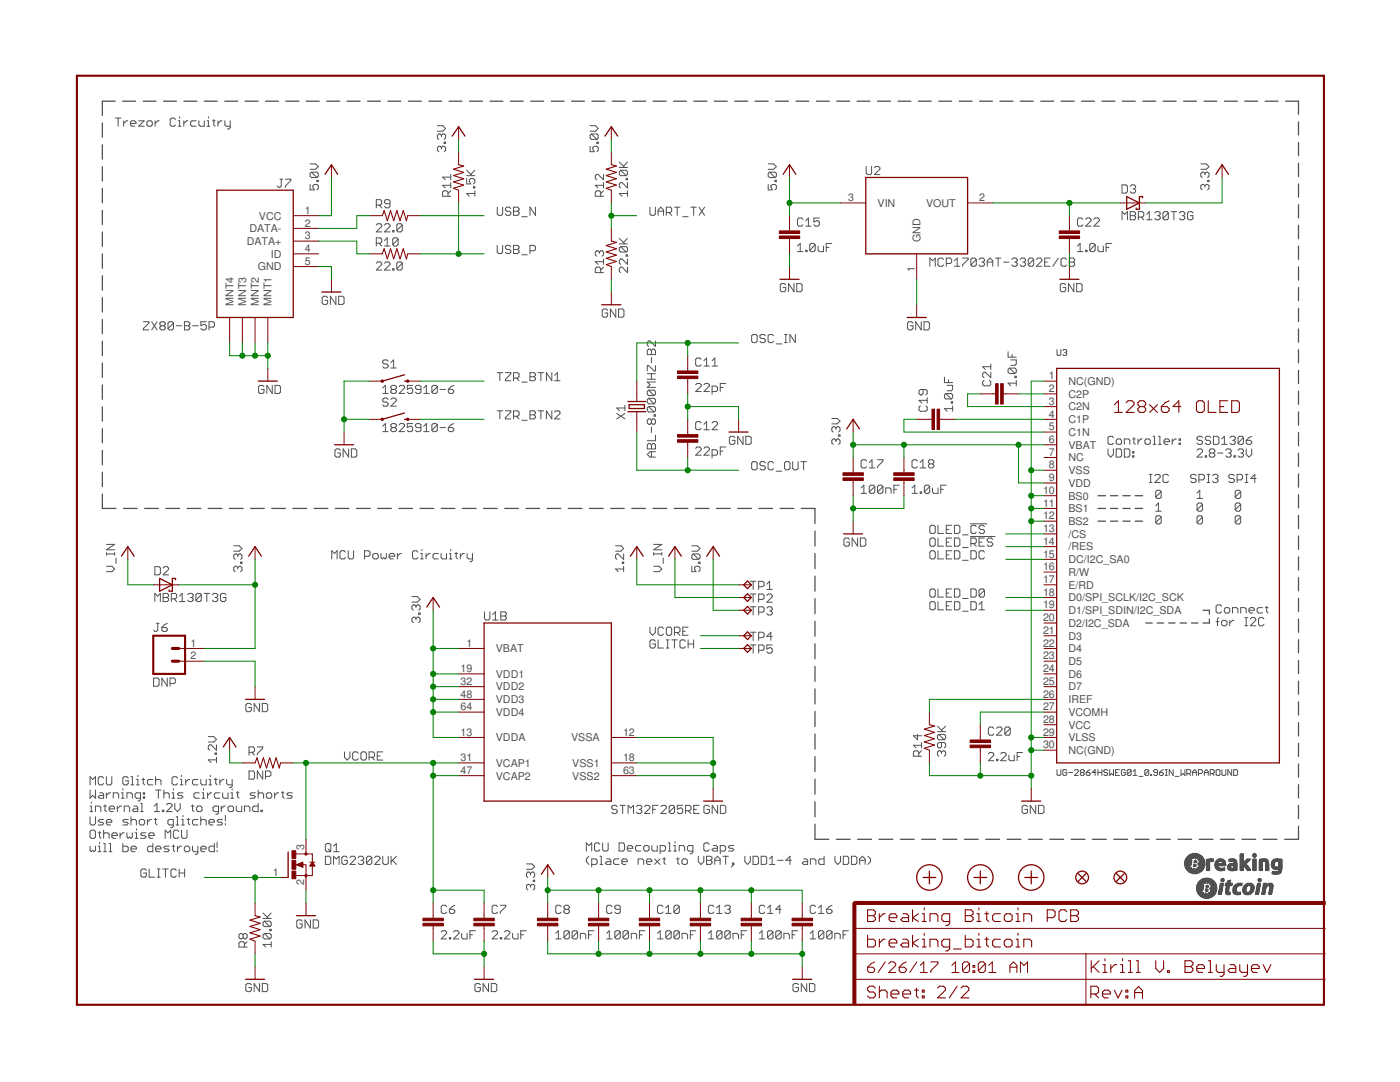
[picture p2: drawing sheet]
<svg xmlns="http://www.w3.org/2000/svg" width="279mm" height="216mm" viewBox="0 0 279 216" stroke-linecap="round" stroke-linejoin="round" font-family="sans-serif">
<defs><g id="words">
<g font-size="2.1" fill="#505050">
<text x="169.3" y="40.1">3</text>
<text x="175.1" y="41.3">VIN</text>
<text x="184.8" y="41.3">VOUT</text>
<text x="195.4" y="40.1">2</text>
<text x="49.8" y="46.3">DATA-</text>
<text x="51.7" y="43.8">VCC</text>
<text x="60.9" y="42.7">1</text>
<text x="60.9" y="45.2">2</text>
<text x="60.9" y="47.8">3</text>
<text x="49.2" y="48.9">DATA+</text>
<text x="51.4" y="54">GND</text>
<text x="54" y="51.4">ID</text>
<text x="60.9" y="50.3">4</text>
<text x="60.9" y="52.8">5</text>
<text x="183.7" y="48.3" transform="rotate(-90 183.7 48.3)">GND</text>
<text x="182.6" y="54.2" transform="rotate(-90 182.6 54.2)">1</text>
<text x="46.6" y="61" transform="rotate(-90 46.6 61)">MNT4</text>
<text x="49.1" y="61" transform="rotate(-90 49.1 61)">MNT3</text>
<text x="51.7" y="61" transform="rotate(-90 51.7 61)">MNT2</text>
<text x="54.2" y="61" transform="rotate(-90 54.2 61)">MNT1</text>
<text x="209.3" y="75.7">1</text>
<text x="213.2" y="76.8">NC(GND)</text>
<text x="209.3" y="78.2">2</text>
<text x="209.3" y="80.8">3</text>
<text x="209.3" y="83.3">4</text>
<text x="213.2" y="79.4">C2P</text>
<text x="213.2" y="81.9">C2N</text>
<text x="209.3" y="85.9">5</text>
<text x="209.3" y="88.4">6</text>
<text x="213.2" y="84.4">C1P</text>
<text x="213.2" y="87">C1N</text>
<text x="213.2" y="89.5">VBAT</text>
<text x="209.3" y="90.9">7</text>
<text x="209.3" y="93.5">8</text>
<text x="213.2" y="92.1">NC</text>
<text x="213.2" y="94.6">VSS</text>
<text x="208.2" y="98.6">10</text>
<text x="208.2" y="101.1">11</text>
<text x="209.3" y="96">9</text>
<text x="213.2" y="97.1">VDD</text>
<text x="213.2" y="99.7">BS0</text>
<text x="208.2" y="103.6">12</text>
<text x="208.2" y="106.2">13</text>
<text x="213.2" y="102.2">BS1</text>
<text x="213.2" y="104.8">BS2</text>
<text x="213.2" y="107.3">/CS</text>
<text x="208.2" y="108.7">14</text>
<text x="208.2" y="111.3">15</text>
<text x="208.2" y="113.8">16</text>
<text x="213.2" y="109.8">/RES</text>
<text x="213.2" y="112.4">DC/I2C_SA0</text>
<text x="208.2" y="116.3">17</text>
<text x="208.2" y="118.9">18</text>
<text x="213.2" y="114.9">R/W</text>
<text x="213.2" y="117.4">E/RD</text>
<text x="213.2" y="120">D0/SPI_SCLK/I2C_SCK</text>
<text x="208.2" y="121.4">19</text>
<text x="208.2" y="123.9">20</text>
<text x="213.2" y="122.5">D1/SPI_SDIN/I2C_SDA</text>
<text x="213.2" y="125.1">D2/I2C_SDA</text>
<text x="38" y="129">1</text>
<text x="38" y="131.6">2</text>
<text x="93.1" y="129">1</text>
<text x="98.9" y="130.1">VBAT</text>
<text x="208.2" y="126.5">21</text>
<text x="208.2" y="129">22</text>
<text x="208.2" y="131.6">23</text>
<text x="213.2" y="127.6">D3</text>
<text x="213.2" y="130.1">D4</text>
<text x="91.9" y="134.1">19</text>
<text x="91.9" y="136.6">32</text>
<text x="98.9" y="135.2">VDD1</text>
<text x="98.9" y="137.8">VDD2</text>
<text x="208.2" y="134.1">24</text>
<text x="208.2" y="136.6">25</text>
<text x="213.2" y="132.7">D5</text>
<text x="213.2" y="135.2">D6</text>
<text x="213.2" y="137.8">D7</text>
<text x="91.9" y="139.2">48</text>
<text x="91.9" y="141.7">64</text>
<text x="98.9" y="140.3">VDD3</text>
<text x="98.9" y="142.8">VDD4</text>
<text x="208.2" y="139.2">26</text>
<text x="208.2" y="141.7">27</text>
<text x="213.2" y="140.3">IREF</text>
<text x="213.2" y="142.8">VCOMH</text>
<text x="91.9" y="146.8">13</text>
<text x="98.9" y="147.9">VDDA</text>
<text x="114" y="147.9">VSSA</text>
<text x="124.3" y="146.8">12</text>
<text x="208.2" y="144.3">28</text>
<text x="208.2" y="146.8">29</text>
<text x="208.2" y="149.3">30</text>
<text x="213.2" y="145.4">VCC</text>
<text x="213.2" y="147.9">VLSS</text>
<text x="91.9" y="151.9">31</text>
<text x="91.9" y="154.4">47</text>
<text x="98.9" y="153">VCAP1</text>
<text x="98.9" y="155.5">VCAP2</text>
<text x="114.2" y="153">VSS1</text>
<text x="114.2" y="155.5">VSS2</text>
<text x="124.3" y="151.9">18</text>
<text x="124.3" y="154.4">63</text>
<text x="213.2" y="150.5">NC(GND)</text>
<text x="60.7" y="169.7" transform="rotate(-90 60.7 169.7)">3</text>
<text x="54.4" y="174.7">1</text>
<text x="60.7" y="176.6" transform="rotate(-90 60.7 176.6)">2</text>
</g>
</g></defs>
<g fill="none" stroke="#505050" stroke-width=".25">
<path d="M20.4 24.5v2.9M20.4 28.9v2.8M20.4 33.3v2.8M20.4 37.6v2.9M23 20.2h-2.6v2.8M24.5 20.2h2.6M28.6 20.2h2.5M32.6 20.2h2.6M36.7 20.2h2.6M40.8 20.2h2.5M44.9 20.2h2.5M48.9 20.2h2.6"/>
<path d="M53 20.2h2.6M57.1 20.2h2.5M61.1 20.2h2.6M65.2 20.2h2.6M69.3 20.2h2.6M73.3 20.2h2.6M77.4 20.2h2.6M81.5 20.2h2.6M85.6 20.2h2.5M89.6 20.2h2.6M93.7 20.2h2.6M97.8 20.2h2.6"/>
<path d="M101.9 20.2h2.5M105.9 20.2h2.6M110 20.2h2.6M114.1 20.2h2.5M118.1 20.2h2.6M122.2 20.2h2.6M126.3 20.2h2.6M130.3 20.2h2.6M134.4 20.2h2.6M138.5 20.2h2.6M142.6 20.2h2.5M146.6 20.2h2.6"/>
<path d="M150.7 20.2h2.6M154.8 20.2h2.6M158.9 20.2h2.5M162.9 20.2h2.6M167 20.2h2.6M171.1 20.2h2.5M175.1 20.2h2.6M179.2 20.2h2.6M183.3 20.2h2.5M187.3 20.2h2.6M191.4 20.2h2.6M195.5 20.2h2.6"/>
<path d="M199.6 20.2h2.5M203.6 20.2h2.6M207.7 20.2h2.6M211.8 20.2h2.6M215.9 20.2h2.5M219.9 20.2h2.6M224 20.2h2.6M228.1 20.2h2.5M232.1 20.2h2.6M236.2 20.2h2.6M240.3 20.2h2.5M244.3 20.2h2.6"/>
<path d="M248.4 20.2h2.6M252.5 20.2h2.6M256.6 20.2h2.5v2.6M259.1 24.3v2.6M259.1 28.4v2.7M259.1 32.6v2.6M259.1 36.7v2.6M20.4 42v2.8M20.4 46.3v2.9M20.4 50.7v2.8M20.4 55v2.9M20.4 59.4v2.9"/>
<path d="M259.1 40.9v2.6M259.1 45v2.6M259.1 49.1v2.7M259.1 53.3v2.6M259.1 57.4v2.6M20.4 63.8v2.8M20.4 68.1v2.9M20.4 72.5v2.8M20.4 76.8v2.9M259.1 61.5v2.7M259.1 65.6v2.7M259.1 69.8v2.6"/>
<path d="M259.1 73.9v2.6M259.1 78v2.7M20.4 98.6v2.9h2.8M20.4 81.2v2.8M20.4 85.5v2.9M20.4 89.9v2.8M20.4 94.2v2.9M219.1 98.9h1.5M221.6 98.9h1.5M224.1 98.9h1.5M226.5 98.9h1.5M259.1 82.2v2.6"/>
<path d="M259.1 86.3v2.6M259.1 90.4v2.7M259.1 94.6v2.6M259.1 98.7v2.6M24.7 101.5h2.7M28.9 101.5h2.7M33.1 101.5h2.7M37.3 101.5h2.8M41.6 101.5h2.7M45.8 101.5h2.7M50 101.5h2.7M54.2 101.5h2.8"/>
<path d="M58.5 101.5h2.7M62.7 101.5h2.7M66.9 101.5h2.7M71.1 101.5h2.8M75.4 101.5h2.7M79.6 101.5h2.7M83.8 101.5h2.8M88.1 101.5h2.7M92.3 101.5h2.7M96.5 101.5h2.7M100.7 101.5h2.8M105 101.5h2.7"/>
<path d="M109.2 101.5h2.7M113.4 101.5h2.7M117.6 101.5h2.8M121.9 101.5h2.7M126.1 101.5h2.7M130.3 101.5h2.8M134.6 101.5h2.7M138.8 101.5h2.7M143 101.5h2.7M147.2 101.5h2.8M151.4 101.5h2.8M155.7 101.5h2.7"/>
<path d="M159.9 101.5h2.7v3M162.6 106v2.9M162.6 110.4v3.1M162.6 115v3M162.6 119.5v2.9M219.1 101.5h1.5M219.1 104h1.5M221.6 101.5h1.5M221.6 104h1.5M224.1 101.5h1.5M224.1 104h1.5M226.5 101.5h1.5"/>
<path d="M226.5 104h1.5M259.1 102.8v2.7M259.1 107v2.6M259.1 111.1v2.6M259.1 115.3v2.6M259.1 119.4v2.6M162.6 124v3M162.6 128.5v3M162.6 133v3M162.6 137.5v3M228.7 124.3h1.3M230.9 124.3h1.3"/>
<path d="M233.2 124.3h1.3M235.5 124.3h1.3M237.8 124.3h1.3M240.1 121.8h1.3v.7M241.4 123.5v.8h-1.3M259.1 123.5v2.7M259.1 127.6v2.7M259.1 131.8v2.6M259.1 135.9v2.6M162.6 142v3M162.6 146.5v3M162.6 151v3"/>
<path d="M162.6 155.5v3M162.6 160v3M259.1 140v2.7M259.1 144.2v2.6M259.1 148.3v2.6M259.1 152.4v2.7M259.1 156.6v2.6M162.6 164.5v3h2.8M166.9 167.5h2.8M171.2 167.5h2.7M175.4 167.5h2.8M179.7 167.5h2.7"/>
<path d="M183.9 167.5h2.8M188.2 167.5h2.8M192.5 167.5h2.7M196.7 167.5h2.8M201 167.5h2.8M205.3 167.5h2.7M209.5 167.5h2.8M213.8 167.5h2.7M218 167.5h2.8M222.3 167.5h2.7M226.5 167.5h2.8M230.8 167.5h2.8"/>
<path d="M235.1 167.5h2.7M239.3 167.5h2.8M243.6 167.5h2.8M247.9 167.5h2.7M252.1 167.5h2.8M259.1 164.8v2.7h-2.7M259.1 160.7v2.6"/>
</g>
<g fill="none" stroke="#505050" stroke-width=".2">
<path d="M23.1 23.6h1M23.6 23.6v1.6M24.7 24.1v1.1M25.5 24.1h-.3l-.5 .5M26 24.6h1.1v-.2l-.2-.3h-.6l-.3 .3v.5l.3 .3h.6M27.7 24.1h1.1l-1.1 1.1h1.1M29.3 24.4l.3-.3h.5l.3 .3v.5l-.3 .3h-.5l-.3-.3zM30.9 24.1v1.1M31.8 24.1h-.3l-.6 .5M35 23.8l-.2-.2h-.6l-.2 .2v1.1l.2 .3h.6l.2-.3M35.6 24.1h.3v1.1M35.6 25.2h.5"/>
<path d="M35.9 23.3v.3M36.7 24.1v1.1M37.5 24.1h-.3l-.5 .5M39.1 24.1h-.8l-.3 .3v.5l.3 .3h.8M39.7 24.1v.8l.3 .3h.8v-1.1M41.3 24.1h.3v1.1M41.3 25.2h.6M41.6 23.3v.3M42.4 24.1h.5M42.7 23.8v1.1l.2 .3M43.5 24.1v1.1M44.3 24.1h-.3l-.5 .5"/>
<path d="M44.9 24.1v.8l.2 .3h.9M46 24.1v1.4l-.3 .2h-.3M55.9 35.8h.5M56.1 35.8v1.3l-.2 .3h-.3l-.3-.3M57 35.8h1v.2l-1 1.1v.3M61.9 36.8v1.1h.8l-.3-.8 .3-.3h.5l.3 .3v.5l-.3 .3M61.9 32.7h1.1l.5 .6-.5 .5h-1.1M62.2 34.4l-.3 .2v.6l.3 .2h1M62.2 34.4h1l.3 .2v.6l-.3 .2M62.2 34.4l1 1M63.2 36h.3v.2h-.3zM87.3 25.1h1.1l.5 .5-.5 .6h-1.1"/>
<path d="M88.1 29.4l-.3-.2h-.2l-.3 .2v.6l.3 .3M88.1 27l-.3-.3h-.2l-.3 .3v.5l.3 .3M88.1 29.4l.3-.2h.2l.3 .2v.6l-.3 .3M88.1 27v.3M88.1 29.4v.3M88.1 27l.3-.3h.2l.3 .3v.5l-.3 .3M88.6 28.4h.3v.2h-.3zM89.4 39.2v-.9l-.3-.2h-.5l-.3 .2v.9h1.7M90 34.8v1.1M90 36.4v1.1M90 38.1l-.6 .5M90 37h-1.7l.6 .5"/>
<path d="M90 35.3h-1.7l.6 .6M93.1 35.6v1.1h.8l-.2-.5v-.3l.2-.3h.6l.3 .3v.5l-.3 .3M93.1 35.1h1.7M93.1 34l1.1 1.1M94.5 37.3h.3v.2h-.3zM94.8 38.6h-1.7l.6 .6M94.8 38.1v1.1M94.8 34l-.9 .8M117.8 29.2v1.1h.8l-.3-.9 .3-.2h.5l.3 .2v.6l-.3 .3M117.8 25.1h1.1l.5 .5-.5 .6h-1.1M118 26.7h1.1l.3 .3v.5l-.3 .3M118 26.7l-.2 .3v.5l.2 .3h1.1"/>
<path d="M118 26.7l1.1 1.1M119.1 28.4h.3v.2h-.3zM119.9 39.2v-.9l-.3-.2h-.5l-.3 .2v.9h1.6M120.4 37h-1.6l.5 .5M120.4 34.8v1.1l-1.1-1.1h-.2l-.3 .3v.5l.3 .3M120.4 38.1l-.5 .5M120.4 36.4v1.1M123.6 33.4h1.6M123.6 32.3l1.1 1.1M123.9 34l-.3 .2v.6l.3 .3h1.1M123.9 34h1.1l.2 .2v.6l-.2 .3M123.9 34l1.1 1.1"/>
<path d="M125 35.6h.2v.3h-.2zM125.2 38.6h-1.6l.5 .6M125.2 36.4v1.1l-1.1-1.1h-.2l-.3 .3v.6l.3 .2M125.2 38.1v1.1M125.2 32.3l-.8 .8M153.3 36.8v1.1h.8l-.2-.6v-.2l.2-.3h.6l.2 .3v.5l-.2 .3M153.3 32.7h1.1l.5 .6-.5 .5h-1.1M153.6 34.4l-.3 .2v.6l.3 .2h1.1M153.6 34.4h1.1l.2 .2v.6l-.2 .2M153.6 34.4l1.1 1M154.7 36h.2v.2h-.2zM172.9 33.2v1.4l.2 .2h.6l.2-.2v-1.4"/>
<path d="M174.5 33.5l.3-.3h.5l.3 .3v.3l-1.1 1h1.1M223.9 36.9h.8l.3 .3v1l-.3 .3h-.8zM225.6 37.2l.2-.3h.6l.2 .3v.2l-.2 .3M226.1 37.7h.3M226.4 37.7l.2 .3v.2l-.2 .3h-.6l-.2-.3M239.6 32.7h1.1l.6 .6-.6 .5h-1.1M240.5 37.1l-.3-.3h-.3l-.3 .3v.5l.3 .3M240.5 37.1l.2-.3h.3l.3 .3v.5l-.3 .3M240.5 34.6l-.3-.2h-.3l-.3 .2v.6l.3 .2M240.5 34.6l.2-.2h.3l.3 .2v.6l-.3 .2M240.5 34.6v.3M240.5 37.1v.2"/>
<path d="M241 36h.3v.2h-.3zM65.4 59.4l-.3-.3h-.5l-.3 .3v1.1l.3 .2h.5l.3-.2v-.6h-.5M67 59.1v1.6l-1.1-1.6v1.6M67.6 59.1h.8l.3 .3v1.1l-.3 .2h-.8zM75.1 44.9l.3-.3h.5l.3 .3v.3l-1.1 1.1h1.1M75.1 40.9h.8l.3-.2v-.6l-.3-.3h-.8v1.7M75.1 48.5h.8l.3-.2v-.6l-.3-.2h-.8v1.6M75.1 52.5l.3-.2h.5l.3 .2v.3l-1.1 1.1h1.1M75.6 40.9l.6 .6M75.6 48.5l.6 .6M76.7 44.9l.3-.3h.6l.2 .3v.3l-1.1 1.1h1.1M76.7 52.5l.3-.2h.6l.2 .2v.3l-1.1 1.1h1.1"/>
<path d="M76.7 48l.6-.5v1.6M76.7 49.1h1.1M77.8 40.7h-.8l-.3-.3v-.3l.3-.3h.6l.2 .3v1.1l-.2 .3h-.6l-.3-.3M78.4 46h.2v.3h-.2zM78.4 53.6h.2v.3h-.2zM79.5 47.7l-.3-.2h-.6l-.2 .2v1.1M79.5 47.7v1.1l-.3 .3h-.6l-.2-.3M79.5 47.7l-1.1 1.1M80.3 44.9v1.1l-.3 .3h-.5l-.3-.3M80.3 44.9l-.3-.3h-.5l-.3 .3v1.1M80.3 52.5l-.3-.2h-.5l-.3 .2v1.1M80.3 52.5v1.1l-.3 .3h-.5l-.3-.3"/>
<path d="M80.3 44.9l-1.1 1.1M80.3 52.5l-1.1 1.1M99.2 41.3v1.4l.3 .3h.5l.3-.3v-1.4M99.2 49v1.3l.3 .3h.5l.3-.3v-1.3M101.9 49.2l-.2-.2h-.6l-.2 .2v.3l.2 .3h.6l.2 .2v.3l-.2 .3h-.6l-.2-.3M101.9 41.6l-.2-.3h-.6l-.2 .3v.3l.2 .2h.6l.2 .3v.3l-.2 .3h-.6l-.2-.3M102.5 41.3h.8l.3 .3v.3l-.3 .2 .3 .3v.3l-.3 .3h-.8zM102.5 49h.8l.3 .2v.3l-.3 .3 .3 .2v.3l-.3 .3h-.8zM102.5 49.8h.8M102.5 42.1h.8M104.1 50.8h1.1M104.1 43.2h1.1"/>
<path d="M105.8 50h.8l.2-.2v-.6l-.2-.2h-.8v1.6M106.8 41.3v1.7l-1-1.7v1.7M119.6 50.3l-.3-.3h-.2l-.3 .3v.5l.3 .3M119.6 50.3l.3-.3h.3l.2 .3v.5l-.2 .3M119.6 50.3v.3M119.9 54.4v-.8l-.3-.3h-.5l-.3 .3v.8h1.6M120.4 52.2h-1.6l.5 .5M120.4 51.7v1M120.4 53.3l-.5 .5M123.6 48.7h1.6M123.6 47.6l1.1 1.1M123.9 49.2h1.1l.2 .3v.5l-.2 .3"/>
<path d="M123.9 49.2l-.3 .3v.5l.3 .3h1.1M123.9 49.2l1.1 1.1M125 50.8h.2v.3h-.2zM125.2 51.7v1l-1.1-1h-.2l-.3 .2v.6l.3 .2M125.2 53.3v1.1l-1.1-1.1h-.2l-.3 .3v.5l.3 .3M125.2 47.6l-.8 .8M129.7 41.3v1.4l.3 .3h.5l.3-.3v-1.4M131.3 43v-1.1l.6-.6 .5 .6v1.1M131.3 42.1h1.1M133 42.4h.8l.2-.3v-.5l-.2-.3h-.8v1.7M133.5 42.4l.5 .6M134.6 41.3h1.1"/>
<path d="M135.1 41.3v1.7M136.2 43.2h1.1M137.9 41.3h1.1M138.4 41.3v1.7M139.5 41.3l1.1 1.7M140.6 41.3l-1.1 1.7M156.8 56.9l-.3-.3h-.5l-.3 .3v1l.3 .3h.5l.3-.3v-.5h-.5M158.5 56.6v1.6l-1.1-1.6v1.6M159 56.6h.8l.3 .3v1l-.3 .3h-.8zM159.2 49.1l.5-.5v1.6M159.2 50.2h1M160.2 43.8l-.2-.3h-.6l-.2 .3v1.1l.2 .2h.6l.2-.2"/>
<path d="M160.8 49.9h.3v.3h-.3zM160.8 45.1h1.1M160.8 44l.5-.5v1.6M162.7 48.9v1l-.3 .3h-.5l-.3-.3M162.7 48.9l-.3-.3h-.5l-.3 .3v1M162.7 48.9l-1.1 1M163.3 49.1v.8l.2 .3h.8v-1.1M163.5 43.5h-1.1v.8l.6-.3h.2l.3 .3v.6l-.3 .2h-.5l-.3-.2M164.9 49.4h.5M166 48.6h-1.1v1.6M185.6 53.1v-1.6l.5 .5 .5-.5v1.6M188.3 51.8l-.3-.3h-.5l-.3 .3v1.1l.3 .2h.5l.3-.2"/>
<path d="M188.8 52.6h.9l.2-.3v-.5l-.2-.3h-.9v1.6M190.5 53.1h1.1M190.5 52l.5-.5v1.6M192.1 51.5h1.1v.3l-1.1 1.1v.2M194.8 51.8l-.2-.3h-.6l-.2 .3v1.1M194.8 51.8v1.1l-.2 .2h-.6l-.2-.2M194.8 51.8l-1 1.1M195.4 51.8l.3-.3h.5l.3 .3v.2l-.3 .3M195.9 52.3h.3M196.2 52.3l.3 .3v.3l-.3 .2h-.5l-.3-.2M197 52.3h1.1M197 53.1v-1.1l.6-.5 .5 .5v1.1"/>
<path d="M198.7 51.5h1M199.2 51.5v1.6M200.3 52.3h1.1M201.9 51.8l.3-.3h.6l.2 .3v.2l-.2 .3M202.5 52.3h.3M202.8 52.3l.2 .3v.3l-.2 .2h-.6l-.3-.2M203.6 51.8l.2-.3h.6l.3 .3v.2l-.3 .3M204.1 52.3h.3M204.4 52.3l.3 .3v.3l-.3 .2h-.6l-.2-.2M206.3 51.8l-.3-.3h-.5l-.3 .3v1.1M206.3 51.8v1.1l-.3 .2h-.5l-.3-.2M206.3 51.8l-1.1 1.1"/>
<path d="M206.8 51.8l.3-.3h.6l.2 .3v.2l-1.1 1.1h1.1M208.5 52.3h.5M209.6 51.5h-1.1v1.6h1.1M211.2 51.5l-1.1 1.6M212.7 56.9l-.3-.3h-.5l-.3 .3v1l.3 .3h.5l.3-.3v-.5h-.6M212.8 51.8l-.2-.3h-.6l-.2 .3v1.1l.2 .2h.6l.2-.2M213.4 51.5h.8l.3 .3v.2l-.3 .3 .3 .3v.3l-.3 .2h-.8zM213.4 52.3h.8M214.3 56.6v1.6l-1.1-1.6v1.6M214.9 56.6h.8l.3 .3v1l-.3 .3h-.8zM215 50.2h1.1M215 49.1l.6-.5v1.6"/>
<path d="M216.1 43.8l-.3-.3h-.5l-.3 .3v1.1l.3 .2h.5l.3-.2M216.7 49.9h.2v.3h-.2zM216.7 43.8l.2-.3h.6l.2 .3v.2l-1 1.1h1M218.3 43.8l.3-.3h.5l.3 .3v.2l-1.1 1.1h1.1M218.6 48.9v1l-.3 .3h-.6l-.2-.3M218.6 48.9l-.3-.3h-.6l-.2 .3v1M218.6 48.9l-1.1 1M219.1 49.1v.8l.3 .3h.8v-1.1M220.7 49.4h.6M221.8 48.6h-1.1v1.6M223.9 43.9v-1.7l.6 .6 .5-.6v1.7M225.6 42.2h.8l.2 .3v.3l-.2 .2 .2 .3v.3l-.2 .3h-.8z"/>
<path d="M225.6 43h.8M227.2 43.3h.8l.3-.3v-.5l-.3-.3h-.8v1.7M227.7 43.3l.6 .6M228.8 43.9h1.1M228.8 42.8l.6-.6v1.7M230.5 42.5l.2-.3h.6l.2 .3v.3l-.2 .2M231 43h.3M231.3 43l.2 .3v.3l-.2 .3h-.6l-.2-.3M233.2 42.5l-.3-.3h-.5l-.3 .3v1.1M233.2 42.5v1.1l-.3 .3h-.5l-.3-.3M233.2 42.5l-1.1 1.1M233.7 42.2h1.1"/>
<path d="M234.3 42.2v1.7M235.4 42.5l.2-.3h.6l.3 .3v.3l-.3 .2M235.9 43h.3M236.2 43l.3 .3v.3l-.3 .3h-.6l-.2-.3M238.1 42.5l-.3-.3h-.5l-.3 .3v1.1l.3 .3h.5l.3-.3v-.6h-.5M28.6 64.2h1.1v.3l-1.1 1.1v.2h1.1M30.3 64.2l1 1.6M31.3 64.2l-1 1.6M32.2 65l-.3-.3v-.2l.3-.3h.5l.3 .3v.2l-.3 .3M32.2 65l-.3 .3v.3l.3 .2h.5l.3-.2v-.3l-.3-.3M32.2 65h.5M34.6 64.5l-.2-.3h-.6l-.3 .3v1.1"/>
<path d="M34.6 64.5v1.1l-.2 .2h-.6l-.3-.2M34.6 64.5l-1.1 1.1M35.2 65h1.1M36.8 64.2h.8l.3 .3v.2l-.3 .3 .3 .3v.3l-.3 .2h-.8zM36.8 65h.8M38.4 65h1.1M41.2 64.2h-1.1v.8l.8-.3 .3 .3v.6l-.3 .2h-.6l-.2-.2M41.7 65.3h.8l.3-.3v-.5l-.3-.3h-.8v1.6M52.7 77.2l-.3-.3h-.5l-.3 .3v1.1l.3 .2h.5l.3-.2v-.6h-.5M54.3 76.9v1.6l-1-1.6v1.6M54.9 76.9h.8l.3 .3v1.1l-.3 .2h-.8zM76.4 78.5h1"/>
<path d="M76.4 77.4l.5-.5v1.6M77.4 72.1l-.2-.3h-.6l-.2 .3v.2l.2 .3h.6l.2 .3v.3l-.2 .2h-.6l-.2-.2M77.4 79.7l-.2-.3h-.6l-.2 .3v.3l.2 .2h.6l.2 .3v.3l-.2 .2h-.6l-.2-.2M78 79.7l.3-.3h.5l.3 .3v.3l-1.1 1h1.1M78 73.4h1.1M78 72.3l.5-.5v1.6M78.3 77.7l-.3-.3v-.2l.3-.3h.5l.3 .3v.2l-.3 .3M78.3 77.7l-.3 .3v.3l.3 .2h.5l.3-.2v-.3l-.3-.3M78.3 77.7h.5M79.7 77.2l.2-.3h.6l.2 .3v.2l-1 1.1h1M82.4 76.9h-1.1v.8l.5-.3h.3l.3 .3v.6l-.3 .2h-.5l-.3-.2M84 77.7h-.8l-.3-.3v-.2l.3-.3h.5l.3 .3v1.1l-.3 .2h-.5l-.3-.2"/>
<path d="M84.6 78.5h1M84.6 77.4l.5-.5v1.6M87.3 77.2l-.3-.3h-.5l-.3 .3v1.1M87.3 77.2v1.1l-.3 .2h-.5l-.3-.2M87.3 77.2l-1.1 1.1M87.8 77.7h1.1M89.5 77.7h.8l.3 .3v.3l-.3 .2h-.6l-.2-.2zM90.6 76.9l-.6 .3-.5 .5M99.2 74.4h1.1M99.8 74.4v1.6M100.9 74.4h1v.2l-1 1.1v.3h1M102.5 75.4h.8l.3-.2v-.6l-.3-.2h-.8v1.6"/>
<path d="M103 75.4l.6 .6M104.1 76.2h1.1M105.8 74.4h.8l.2 .2v.3l-.2 .3 .2 .2v.3l-.2 .3h-.8zM105.8 75.2h.8M107.4 74.4h1.1M107.9 74.4v1.6M110.1 74.4v1.6l-1-1.6v1.6M110.7 76h1.1M110.7 74.9l.5-.5v1.6M121.3 61.9l-.3-.2h-.6l-.2 .2v1.1l.2 .3h.6l.3-.3v-.5h-.6M122.9 61.7v1.6l-1.1-1.6v1.6M123.4 61.7h.9l.2 .2v1.1l-.2 .3h-.9z"/>
<path d="M129.2 69.9l.3-.2h.2l.3 .2 .3-.2h.2l.3 .2v.9h-1.6zM129.2 75.7h1.6M129.2 74.6h1.6M129.5 77.9l-.3 .2v.6l.3 .2h1M129.5 79.5l-.3 .3v.5l.3 .3h1M129.5 77.9h1l.3 .2v.6l-.3 .2M129.5 79.5h1l.3 .3v.5l-.3 .3M129.5 79.5l1 1.1M129.5 77.9l1 1M130 69.9v.9M130 71.3v1.1M130 74.6v1.1"/>
<path d="M130.8 76.2h-1.6l.5 .6-.5 .5h1.6M130.8 68v1.1l-1.1-1.1h-.2l-.3 .3v.6l.3 .2M130.8 72.9v1.1h-.3l-1-1.1h-.3v1.1M138.8 76.8l.3-.3h.6l.2 .3v.2l-1.1 1.1h1.1M139.9 71.7l-.2-.3h-.6l-.3 .3v1.1l.3 .2h.6l.2-.2M140.5 76.8l.3-.3h.5l.3 .3v.2l-1.1 1.1h1.1M140.5 72l.5-.6v1.6M140.5 73h1.1M142.1 78.1h.8l.3-.2v-.6l-.3-.3h-.8v1.7M142.1 72l.6-.6v1.6M142.1 73h1.1M143.7 77.3h.6"/>
<path d="M144.8 76.5h-1.1v1.6M150 67l.3-.3h.5l.3 .3v1.1l-.3 .3h-.5l-.3-.3zM152.7 67l-.2-.3h-.6l-.2 .3v.3l.2 .2h.6l.2 .3v.3l-.2 .3h-.6l-.2-.3M154.4 67l-.3-.3h-.5l-.3 .3v1.1l.3 .3h.5l.3-.3M154.9 68.6h1.1M156.6 66.7h.5M156.6 68.4h.5M156.8 66.7v1.7M158.7 66.7v1.7l-1.1-1.7v1.7M182.2 64.5l-.3-.3h-.5l-.3 .3v1.1l.3 .2h.5l.3-.2v-.6h-.5M183.9 64.2v1.6l-1.1-1.6v1.6M184.2 77.7v.8l-.2 .3h-.3l-.3-.3v-.5l.3-.3h1.1l.2 .3v.5l-.2 .3"/>
<path d="M184.4 64.2h.8l.3 .3v1.1l-.3 .2h-.8zM185 79.4v1M185 79.9h-1.6l.6 .5M188.5 75.3v1h1.6M188.8 78.5h1l.3 .3v.6l-.3 .2M188.8 78.5l-.3 .3v.6l.3 .2h1M188.8 78.5l1 1.1M189 76.9h1.1v.8l-.3 .3h-.8M189.3 75.8v.5M196.4 75.9l-.3 .3v.5l.3 .3h1.1l.2-.3v-.5l-.2-.3M197.7 74.3v1.1l-1.1-1.1h-.2l-.3 .2v.6l.3 .3M197.7 72.6v1.1"/>
<path d="M197.7 73.2h-1.6l.5 .5M201.2 70.2v1.1h1.6M201.5 73.4h1l.3 .3v.6l-.3 .2M201.5 73.4l-.3 .3v.6l.3 .2h1M201.5 73.4l1 1.1M201.7 71.8h1.1v.8l-.3 .3h-.8M202 70.7v.6M202.5 75.1h.3v.3h-.3zM202.8 76.5h-1.6l.5 .5M202.8 75.9v1.1M210.9 69.7v1l.2 .2h.4l.2-.2v-1M212.1 70l.2-.3h.4l.2 .3-.2 .3"/>
<path d="M212.5 70.3h.2M212.7 70.3l.2 .2-.2 .4h-.4l-.2-.2M67.9 89.9l-.2-.3h-.6l-.3 .3v1.1l.3 .2h.6l.2-.2v-.6h-.5M69.6 89.6v1.6l-1.1-1.6v1.6M70.1 89.6h.8l.3 .3v1.1l-.3 .2h-.8zM76.4 85l.5-.5v1.6M76.4 86.1h1M78.3 85.3l-.3-.3v-.2l.3-.3h.5l.3 .3v.2l-.3 .3M78.3 85.3l-.3 .3v.3l.3 .2h.5l.3-.2v-.3l-.3-.3M78.3 85.3h.5M79.7 84.8l.2-.3h.6l.2 .3v.2l-1 1.1h1M82.4 84.5h-1.1v.8l.5-.3h.3l.3 .3v.6l-.3 .2h-.5l-.3-.2"/>
<path d="M84 85.3h-.8l-.3-.3v-.2l.3-.3h.5l.3 .3v1.1l-.3 .2h-.5l-.3-.2M84.6 85l.5-.5v1.6M84.6 86.1h1M87.3 84.8l-.3-.3h-.5l-.3 .3v1.1M87.3 84.8v1.1l-.3 .2h-.5l-.3-.2M87.3 84.8l-1.1 1.1M87.8 85.3h1.1M89.5 85.3h.8l.3 .3v.3l-.3 .2h-.6l-.2-.2zM90.6 84.5l-.6 .3-.5 .5M99.2 82h1.1M99.8 82v1.6M100.9 82h1v.2l-1 1.1v.3h1"/>
<path d="M102.5 83.1h.8l.3-.3v-.6l-.3-.2h-.8v1.6M103 83.1l.6 .5M104.1 83.9h1.1M105.8 82h.8l.2 .2v.3l-.2 .3 .2 .3v.2l-.2 .3h-.8zM105.8 82.8h.8M107.4 82h1.1M107.9 82v1.6M110.1 82v1.6l-1-1.6v1.6M110.7 82.2l.3-.2h.5l.3 .2v.3l-1.1 1.1h1.1M123.1 82.5l1.6 1.1M124.7 81.4h-1.6l.5 .6M124.7 82.5l-1.6 1.1"/>
<path d="M124.7 80.9v1.1M129.5 88.5h.2l.3 .3 .3-.3h.2l.3 .3v.8h-1.6v-.8zM129.5 81.1l-.3 .3v.5l.3 .3h1M129.5 81.1h1l.3 .3v.5l-.3 .3M129.5 81.1l1 1.1M130 83.9v.5M130 85.2v1.1M130 88.8v.8M130 90.1v1.1M130 83.9l-.3-.3h-.2l-.3 .3v.5l.3 .3h.2l.3-.3M130 83.9l.3-.3h.2l.3 .3v.5l-.3 .3h-.2l-.3-.3M130.5 82.8h.3v.2h-.3z"/>
<path d="M130.8 90.1h-1.1l-.5 .6 .5 .5h1.1M130.8 86.8v1.1h-1.6M138.8 89.5l.3-.3h.6l.2 .3v.2l-1.1 1.1h1.1M139.9 84.4l-.2-.3h-.6l-.3 .3v1.1l.3 .2h.6l.2-.2M140.5 89.5l.3-.3h.5l.3 .3v.2l-1.1 1.1h1.1M140.5 84.7l.5-.6v1.6M140.5 85.7h1.1M142.1 84.4l.3-.3h.5l.3 .3v.3l-1.1 1h1.1M142.1 90.8h.8l.3-.2v-.6l-.3-.3h-.8v1.7M143.7 90h.6M144.8 89.2h-1.1v1.6M146.7 87.3l-.3-.2h-.6l-.2 .2v1.1l.2 .3h.6l.3-.3v-.5h-.6"/>
<path d="M148.3 87.1v1.6l-1.1-1.6v1.6M148.8 87.1h.8l.3 .2v1.1l-.3 .3h-.8zM150.3 92.1h.5l.3 .3v1.1l-.3 .2h-.5l-.3-.2v-1.1zM152.7 92.4l-.2-.3h-.6l-.2 .3v.3l.2 .2h.6l.2 .3v.3l-.2 .2h-.6l-.2-.2M154.4 92.4l-.3-.3h-.5l-.3 .3v1.1l.3 .2h.5l.3-.2M154.9 94h1.1M156.8 92.1h.6l.2 .3v1.1l-.2 .2h-.6l-.2-.2v-1.1zM158.2 92.1v1.4l.3 .2h.5l.3-.2v-1.4M159.8 92.1h1.1M160.4 92.1v1.6M166 83.5h1.1l.5 .5-.5 .6h-1.1M166.8 87.9l-.2-.3h-.3l-.3 .3v.5l.3 .3"/>
<path d="M166.8 87.9l.3-.3h.3l.2 .3v.5l-.2 .3M166.8 85.4l-.2-.3h-.3l-.3 .3v.6l.3 .2M166.8 85.4v.3M166.8 87.9v.2M166.8 85.4l.3-.3h.3l.2 .3v.6l-.2 .2M167.4 86.8h.2v.2h-.2zM171.9 97.4l.5-.6v1.6M171.9 98.4h1M172.9 92l-.2-.3h-.6l-.2 .3v1.1l.2 .3h.6l.2-.3M173.5 93.4h1.1M173.5 92.3l.5-.6v1.7M174.6 97.1v1.1l-.3 .2h-.5l-.3-.2"/>
<path d="M174.6 97.1l-.3-.3h-.5l-.3 .3v1.1M174.6 97.1l-1.1 1.1M175.1 91.7h1.1v.3l-1.1 1.1v.3M176.2 97.1v1.1l-.3 .2h-.5l-.3-.2M176.2 97.1l-.3-.3h-.5l-.3 .3v1.1M176.2 97.1l-1.1 1.1M176.8 98.4v-1h.8l.2 .2v.8M178.4 97.6h.5M179.5 96.8h-1.1v1.6M182 98.4h1.1M182 97.4l.6-.6v1.6M183.1 92l-.3-.3h-.5l-.3 .3v1.1l.3 .3h.5l.3-.3"/>
<path d="M183.6 98.2h.3v.2h-.3zM183.6 93.4h1.1M183.6 92.3l.6-.6v1.7M183.7 81l-.3 .3v.5l.3 .3h1.1l.2-.3v-.5l-.2-.3M185.5 97.1v1.1l-.2 .2h-.6l-.2-.2M185.5 97.1l-.2-.3h-.6l-.2 .3v1.1M185.5 97.1l-1 1.1M185.5 92.6l-.2-.3v-.3l.2-.3h.6l.3 .3v.3l-.3 .3M185.5 92.6l-.2 .2v.3l.2 .3h.6l.3-.3v-.3l-.3-.2M185.5 92.6h.6M186.1 97.4v.8l.3 .2h.8v-1M187.7 97.6h.6"/>
<path d="M188.8 96.8h-1.1v1.6M189.8 80.2h.3v.2h-.3zM190.1 81.5h-1.6l.5 .6M190.1 81v1.1M221.1 89.6v1.1l.6 .5 .5-.5v-1.1M222.2 87.3l-.3-.2h-.5l-.3 .2v1.1l.3 .3h.5l.3-.3M222.8 87.9l.2-.3h.6l.2 .3v.5l-.2 .3h-.6l-.2-.3zM222.8 89.6h.8l.2 .3v1.1l-.2 .2h-.8zM224.4 88.7v-1.1h.8l.3 .3v.8M224.4 89.6h.8l.3 .3v1.1l-.3 .2h-.8zM226 87.6h.6M226 90.1h.3v.3h-.3z"/>
<path d="M226 91h.3v.2h-.3zM226.3 87.3v1.1l.3 .3M227.1 87.6v1.1M227.9 87.6h-.2l-.6 .5M228.7 87.6h.6l.3 .3v.5l-.3 .3h-.6l-.2-.3v-.5zM229.4 96.3h.5M229.4 94.7h.5M229.6 94.7v1.6M230.1 87.1h.3v1.6M230.1 88.7h.6M230.5 94.9l.2-.2h.6l.2 .2v.3l-1 1.1h1M231.2 87.1h.3v1.6"/>
<path d="M231.2 88.7h.6M231.7 98.1l-.2-.3h-.6l-.2 .3v1.1M231.7 98.1v1.1l-.2 .3h-.6l-.2-.3M231.7 98.1l-1 1.1M232.3 88.1h1.1v-.2l-.3-.3h-.5l-.3 .3v.5l.3 .3h.5M233.2 94.9l-.3-.2h-.5l-.3 .2v1.1l.3 .3h.5l.3-.3M233.9 87.6v1.1M234.8 87.6h-.3l-.6 .5M235.3 88.4h.3v.3h-.3zM235.3 87.6h.3v.3h-.3zM238.7 94.9l-.3-.2h-.5l-.3 .2v.3l.3 .3h.5l.3 .3v.2l-.3 .3h-.5l-.3-.3M238.9 99.5h1.1"/>
<path d="M238.9 89.9l.3-.3h.5l.3 .3v.2l-1.1 1.1h1.1M238.9 98.4l.5-.6v1.7M239.3 95.8h.8l.2-.3v-.6l-.2-.2h-.8v1.6M240 87.3l-.3-.2h-.5l-.3 .2v.3l.3 .3h.5l.3 .2v.3l-.3 .3h-.5l-.3-.3M240.5 91h.3v.2h-.3zM240.9 96.3h.5M240.9 94.7h.5M241.2 94.7v1.6M241.6 87.3l-.3-.2h-.5l-.3 .2v.3l.3 .3h.5l.3 .2v.3l-.3 .3h-.5l-.3-.3M241.6 90.4l-.3 .3v.3l.3 .2h.6l.2-.2v-.3l-.2-.3M241.6 90.4l-.3-.3v-.2l.3-.3h.6l.2 .3v.2l-.2 .3M241.6 90.4h.6"/>
<path d="M242 94.9l.3-.2h.5l.3 .2v.3l-.3 .3M242.2 87.1h.8l.2 .2v1.1l-.2 .3h-.8zM242.5 95.5h.3M242.8 95.5l.3 .3v.2l-.3 .3h-.5l-.3-.3M243 90.4h1.1M243.8 87.6l.5-.5v1.6M243.8 88.7h1.1M244.6 89.9l.3-.3h.5l.3 .3v.2l-.3 .3M245.2 90.4h.2M245.4 87.3l.3-.2h.6l.2 .2v.3l-.2 .3M245.4 90.4l.3 .3v.3l-.3 .2h-.5l-.3-.2M246 87.9h.3"/>
<path d="M246.3 87.9l.2 .2v.3l-.2 .3h-.6l-.3-.3M246.3 91h.2v.2h-.2zM246.3 94.9l-.2-.2h-.6l-.3 .2v.3l.3 .3h.6l.2 .3v.2l-.2 .3h-.6l-.3-.3M246.9 95.8h.8l.3-.3v-.6l-.3-.2h-.8v1.6M247.1 89.9l.3-.3h.5l.3 .3v.2l-.3 .3M247.6 98.1v1.1l-.3 .3h-.5l-.3-.3M247.6 98.1l-.3-.3h-.5l-.3 .3v1.1M247.6 98.1l-1.1 1.1M247.6 90.4h.3M247.9 90.4l.3 .3v.3l-.3 .2h-.5l-.3-.2M248.2 87.3l-.3-.2h-.5l-.3 .2v1.1M248.2 87.3v1.1l-.3 .3h-.5l-.3-.3"/>
<path d="M248.2 87.3l-1.1 1.1M248.5 96.3h.6M248.5 94.7h.6M248.7 87.9h.8l.3 .2v.3l-.3 .3h-.5l-.3-.3zM248.7 89.6v1.1l.6 .5 .5-.5v-1.1M248.8 94.7v1.6M249.8 87.1l-.5 .2-.6 .6M250.7 95.5h-1.1l.8-.8v1.6M21.3 113h1.1l.5 .5-.5 .6h-1.1M21.3 110.5h1.6M21.3 110.3v.5M21.3 108.6h1.6l-1.6 1.1h1.6"/>
<path d="M22.9 110.3v.5M23.2 111.4v1M30.9 113.1h.8l.3 .2v1.1l-.3 .3h-.8zM32.6 118.4h.8l.2 .3v.3l-.2 .2 .2 .3v.3l-.2 .2h-.8zM32.6 113.3l.2-.2h.6l.2 .2v.3l-1 1.1h1M32.6 119.2h.8M34.2 119.5h.8l.3-.3v-.5l-.3-.3h-.8v1.6M34.7 119.5l.6 .5M35.8 119l.6-.6v1.6M37.5 118.7l.2-.3h.6l.2 .3v.3l-.2 .2M38 119.2h.3M38.3 119.2l.2 .3v.3l-.2 .2h-.6l-.2-.2"/>
<path d="M40.2 118.7l-.3-.3h-.5l-.3 .3v1.1M40.2 118.7v1.1l-.3 .2h-.5l-.3-.2M40.2 118.7l-1.1 1.1M40.7 118.4h1.1M41.3 118.4v1.6M42.4 118.7l.3-.3h.5l.3 .3v.3l-.3 .2M42.9 119.2h.3M43.2 119.2l.3 .3v.3l-.3 .2h-.5l-.3-.2M45.1 118.7l-.3-.3h-.5l-.3 .3v1.1l.3 .2h.5l.3-.2v-.6h-.5M46.7 108.9h1l.6 .5-.6 .6h-1M47.5 113.3l-.3-.3h-.3l-.2 .3v.5l.2 .3M47.5 113.3l.2-.3h.3l.3 .3v.5l-.3 .3"/>
<path d="M47.5 110.8l-.3-.3h-.3l-.2 .3v.5l.2 .3M47.5 110.8l.2-.3h.3l.3 .3v.5l-.3 .3M47.5 110.8v.3M47.5 113.3v.2M48 112.2h.3v.2h-.3zM66.2 111.5v-1.6l.6 .5 .5-.5v1.6M68.9 110.2l-.2-.3h-.6l-.3 .3v1.1l.3 .2h.6l.2-.2M69.5 109.9v1.4l.3 .2h.5l.3-.2v-1.4M72.7 111h.9l.3-.3v-.5l-.3-.3h-.9v1.6M74.4 110.7l.3-.3h.5l.3 .3v.6l-.3 .2h-.5l-.3-.2zM76 110.4v.9l.3 .2 .3-.2 .3 .2 .2-.2v-.9M77.7 111h1.1v-.3l-.3-.3h-.6l-.2 .3v.6l.2 .2h.6"/>
<path d="M79.3 110.4v1.1M80.1 110.4h-.3l-.5 .6M82.2 119h1.1l.5 .6-.5 .5h-1.1M83.4 110.2l-.3-.3h-.5l-.3 .3v1.1l.3 .2h.5l.3-.2M83.9 111.5h.6M83.9 110.4h.3v1.1M84.2 109.6v.3M85 110.4v1.1M85.9 110.4h-.3l-.6 .6M87.5 110.4h-.8l-.3 .3v.6l.3 .2h.8M88 110.4v.9l.3 .2h.8v-1.1M89.7 110.4h.2v1.1"/>
<path d="M89.7 111.5h.5M89.9 109.6v.3M90.8 110.4h.5M91 110.2v1.1l.3 .2M91.9 110.4v1.1M92.7 110.4h-.3l-.5 .6M93.2 110.4v.9l.3 .2h.8M94.3 110.4v1.4l-.3 .3h-.2M122.9 108.9h1l.6 .5-.6 .6h-1M124.2 112.2h.3v.2h-.3zM124.5 110.5v1.1l-1.1-1.1h-.3l-.2 .3v.5l.2 .3M124.5 113.5h-1.6l.5 .6"/>
<path d="M124.5 113v1.1M130.5 113h1.1l.5 .5-.5 .6h-1.1M130.5 110.5h1.6M130.5 108.6h1.6l-1.6 1.1h1.6M130.5 110.3v.5M132.1 110.3v.5M132.4 111.4v1M138.1 113v1.1h.8l-.3-.8 .3-.3h.5l.3 .3v.5l-.3 .3M138.1 108.9h1.1l.5 .5-.5 .6h-1.1M138.3 110.5h1.1l.3 .3v.5l-.3 .3M138.3 110.5l-.2 .3v.5l.2 .3h1.1M138.3 110.5l1.1 1.1"/>
<path d="M139.4 112.2h.3v.2h-.3zM149.8 116h1.1M149.8 118.5h1.1M150.3 116v1.6M150.3 118.5v1.7M151.4 117.1h.8l.3-.3v-.5l-.3-.3h-.8v1.6M151.4 119.6h.8l.3-.2v-.6l-.3-.3h-.8v1.7M153 118.8l.3-.3h.5l.3 .3v.3l-1.1 1.1h1.1M153 116.5l.6-.5v1.6M153 117.6h1.1M169.5 107.6l-.3-.2h-.5l-.3 .2v1.1l.3 .3h.5l.3-.3v-.5h-.5M171.2 107.4v1.6l-1.1-1.6v1.6"/>
<path d="M171.7 107.4h.8l.3 .2v1.1l-.3 .3h-.8zM185.8 104.8h.6l.2 .3v1.1l-.2 .2h-.6l-.2-.2v-1.1zM185.8 107.4h.6l.2 .2v1.1l-.2 .3h-.6l-.2-.3v-1.1zM185.8 109.9h.6l.2 .3v1.1l-.2 .2h-.6l-.2-.2v-1.1zM185.8 117.5h.6l.2 .3v1.1l-.2 .2h-.6l-.2-.2v-1.1zM187.2 104.8v1.6h1.1M187.2 107.4v1.6h1.1M187.2 109.9v1.6h1.1M187.2 117.5v1.6h1.1M188.8 108.2h.6M188.8 105.6h.6M188.8 118.3h.6"/>
<path d="M188.8 110.7h.6M189.9 104.8h-1.1v1.6h1.1M189.9 107.4h-1.1v1.6h1.1M189.9 109.9h-1.1v1.6h1.1M189.9 117.5h-1.1v1.6h1.1M190.5 107.4h.8l.3 .2v1.1l-.3 .3h-.8zM190.5 109.9h.8l.3 .3v1.1l-.3 .2h-.8zM190.5 104.8h.8l.3 .3v1.1l-.3 .2h-.8zM190.5 117.5h.8l.3 .3v1.1l-.3 .2h-.8zM192.1 106.7h1.1M192.1 109.3h1.1M192.1 119.4h1.1"/>
<path d="M192.1 111.8h1.1M193.7 104.5h3.3M193.7 107.1h4.9M193.8 108.5h.8l.2-.3v-.6l-.2-.2h-.8v1.6M193.8 109.9h.8l.2 .3v1.1l-.2 .2h-.8zM193.8 117.5h.8l.2 .3v1.1l-.2 .2h-.8zM194.3 108.5l.5 .5M194.8 105.1l-.2-.3h-.6l-.2 .3v1.1l.2 .2h.6l.2-.2M195.4 108.2h.5M196.5 105.1l-.3-.3h-.5l-.3 .3v.3l.3 .2h.5l.3 .3v.3l-.3 .2h-.5l-.3-.2M196.5 117.8v1.1l-.3 .2h-.5l-.3-.2M196.5 110.2l-.3-.3h-.5l-.3 .3v1.1l.3 .2h.5l.3-.2"/>
<path d="M196.5 107.4h-1.1v1.6h1.1M196.5 117.8l-1.1 1.1M196.5 117.8l-.3-.3h-.5l-.3 .3v1.1M198.1 107.6l-.3-.2h-.5l-.3 .2v.3l.3 .3h.5l.3 .3v.2l-.3 .3h-.5l-.3-.3M230.7 102h1M230.7 100.9l.5-.5v1.6M231.7 103.2l-.2-.3h-.6l-.2 .3v1.1M231.7 103.2v1.1l-.2 .2h-.6l-.2-.2M231.7 103.2l-1 1.1M240 103.2l-.3-.3h-.5l-.3 .3v1.1M240 103.2v1.1l-.3 .2h-.5l-.3-.2M240 100.6l-.3-.2h-.5l-.3 .2v1.1"/>
<path d="M240 100.6v1.1l-.3 .3h-.5l-.3-.3M240 100.6l-1.1 1.1M240 103.2l-1.1 1.1M247.6 103.2l-.3-.3h-.5l-.3 .3v1.1M247.6 103.2v1.1l-.3 .2h-.5l-.3-.2M247.6 100.6l-.3-.2h-.5l-.3 .2v1.1M247.6 100.6v1.1l-.3 .3h-.5l-.3-.3M247.6 100.6l-1.1 1.1M247.6 103.2l-1.1 1.1M30.6 135.3h.9l.2 .3v1.1l-.2 .2h-.9zM30.9 120v-1.6l.6 .6 .5-.6v1.6M31.2 124.4h.5"/>
<path d="M31.5 124.4v1.3l-.3 .3h-.3l-.3-.3M32.3 125.2h.8l.3 .3v.2l-.3 .3h-.5l-.3-.3zM33.4 135.3v1.6l-1.1-1.6v1.6M33.4 124.4l-.6 .3-.5 .5M33.9 136.4h.9l.2-.3v-.5l-.2-.3h-.9v1.6M35.8 120h1.1M83 121l-.2-.3h-.3l-.3 .3v.5l.3 .3M83 121l.3-.3h.3l.2 .3v.5l-.2 .3M83 123.4l-.2-.3h-.3l-.3 .3v.6l.3 .2M83 123.4l.3-.3h.3l.2 .3v.6l-.2 .2M83 121v.2M83 123.4v.3"/>
<path d="M83.6 122.3h.2v.3h-.2zM96.7 122.1v1.3l.3 .3h.5l.3-.3v-1.3M98.3 123.7h1.1M98.3 122.6l.6-.5v1.6M99.9 122.1h.9l.2 .3v.2l-.2 .3 .2 .3v.2l-.2 .3h-.9zM99.9 122.9h.9M129.7 125.1v1.1l.5 .6 .6-.6v-1.1M130.8 128l-.3-.3h-.5l-.3 .3v1l.3 .3h.5l.3-.3v-.5h-.6M131.3 127.7v1.6h1.1M132.4 125.4l-.3-.3h-.5l-.3 .3v1.1l.3 .3h.5l.3-.3M133 127.7h.5M133 129.3h.5"/>
<path d="M133.2 125.1h.6l.2 .3v1.1l-.2 .3h-.6l-.2-.3v-1.1zM133.2 127.7v1.6M134.1 127.7h1M134.6 126.2h.8l.3-.2v-.6l-.3-.3h-.8v1.7M134.6 127.7v1.6M135.1 126.2l.6 .6M136.2 126h.6M136.8 128l-.3-.3h-.5l-.3 .3v1l.3 .3h.5l.3-.3M137.3 125.1h-1.1v1.7h1.1M137.3 128.5h1.1M137.3 127.7v1.6M138.4 127.7v1.6"/>
<path d="M149.8 121.1h1.1M149.8 126.2h1.1M149.8 128.7h1.1M150.3 121.1v1.6M150.3 126.2v1.6M150.3 128.7v1.6M151.4 122.2h.8l.3-.3v-.6l-.3-.2h-.8v1.6M151.4 127.2h.8l.3-.2v-.6l-.3-.2h-.8v1.6M151.4 129.8h.8l.3-.3v-.5l-.3-.3h-.8v1.6M153 121.3l.3-.2h.5l.3 .2v.3l-.3 .3M153.6 121.9h.2M153.8 121.9l.3 .3v.2l-.3 .3h-.5l-.3-.3"/>
<path d="M154.1 128.7h-1.1v.8l.6-.3h.2l.3 .3v.5l-.3 .3h-.5l-.3-.3M154.1 127h-1.1l.8-.8v1.6M185.8 120.1h.6l.2 .2v1.1l-.2 .3h-.6l-.2-.3v-1.1zM187.2 120.1v1.6h1.1M188.8 120.9h.6M189.9 120.1h-1.1v1.6h1.1M190.5 120.1h.8l.3 .2v1.1l-.3 .3h-.8zM192.1 122h1.1M193.8 120.1h.8l.2 .2v1.1l-.2 .3h-.8zM195.4 121.7h1.1M195.4 120.6l.5-.5v1.6M242.7 124.1h.5"/>
<path d="M243.2 123.2l-.2 .3v1.4M243.8 121l-.3-.3h-.5l-.3 .3v1l.3 .3h.5l.3-.3M243.8 124.1l.3-.3h.5l.3 .3v.5l-.3 .3h-.5l-.3-.3zM244.3 121.5l.3-.3h.6l.2 .3v.5l-.2 .3h-.6l-.3-.3zM245.4 123.8v1.1M246 122.3v-1.1h.8l.3 .3v.8M246.3 123.8h-.3l-.6 .5M247.6 122.3v-1.1h.8l.3 .3v.8M248.4 124.9h.6M248.4 123.2h.6M248.7 123.2v1.7M249.3 121.8h1v-.3l-.2-.3h-.6l-.2 .3v.5l.2 .3h.6"/>
<path d="M249.5 123.5l.3-.3h.5l.3 .3v.3l-1.1 1.1h1.1M252 121.2h-.8l-.3 .3v.5l.3 .3h.8M252.2 123.5l-.2-.3h-.6l-.2 .3v1.1l.2 .3h.6l.2-.3M252.5 121.2h.6M252.8 121v1l.3 .3M18 156.6v-1.6l.5 .5 .5-.5v1.6M18 157.6v1.7l.5-.6 .5 .6v-1.7M19.9 158.2h.5l.3 .3v.8h-.8l-.3-.3 .3-.3h.8M20.7 155.3l-.3-.3h-.5l-.3 .3v1l.3 .3h.5l.3-.3M21.2 155v1.3l.3 .3h.6l.2-.3v-1.3M21.2 158.2v1.1M22.1 158.2h-.3l-.6 .5"/>
<path d="M22.6 159.3v-1.1h.8l.3 .3v.8M24.2 158.2h.3v1.1M24.2 159.3h.6M24.5 157.4v.2M25.3 159.3v-1.1h.8l.3 .3v.8M25.6 155.3l-.3-.3h-.5l-.3 .3v1l.3 .3h.5l.3-.3v-.5h-.5M26.1 155h.3v1.6M26.1 156.6h.6M27.2 156.6h.6M27.2 155.5h.3v1.1M27.5 154.7v.3M28 159.3h-.8l-.2-.3v-.5l.2-.3h.8v1.4l-.2 .2h-.3"/>
<path d="M28.3 155.5h.6M28.6 155.3v1l.3 .3M28.6 158.2h.3v.3h-.3zM28.6 159h.3v.3h-.3zM30.5 155.5h-.8l-.3 .3v.5l.3 .3h.8M31.1 155.8l.2-.3h.6l.2 .3v.8M31.1 155v1.6M31.1 157.6h1M31.6 157.6v1.7M32.7 158.5l.3-.3h.5l.3 .3v.8M32.7 157.6v1.7M34.3 158.2h.3v1.1"/>
<path d="M34.3 159.3h.6M34.6 157.4v.2M35.4 155.3l-.3-.3h-.5l-.3 .3v1l.3 .3h.5l.3-.3M36 156.6h.5M36 155.5h.2v1.1M36.2 154.7v.3M36.5 158.2h-.8l-.3 .3 .3 .2h.5l.3 .3-.3 .3h-.8M37.1 155.5v1.1M37.9 155.5h-.3l-.5 .6M39.5 155.5h-.8l-.3 .3v.5l.3 .3h.8M39.8 158.2h-.8l-.3 .3v.5l.3 .3h.8M40.1 155.5v.8l.2 .3h.8v-1.1"/>
<path d="M40.3 158.2h.3v1.1M40.3 159.3h.6M40.6 157.4v.2M41.4 158.2v1.1M41.6 147h1.1l.5 .5-.5 .6h-1.1M41.7 156.6h.5M41.7 155.5h.3v1.1M42 154.7v.3M42.2 158.2h-.2l-.6 .5M42.8 155.5h.5M42.9 150.3h.3v.2h-.3zM43.1 155.3v1l.2 .3"/>
<path d="M43.2 151.6h-1.6l.5 .6M43.2 148.6v1.1l-1.1-1.1h-.3l-.2 .3v.5l.2 .3M43.2 151.1v1.1M43.9 155.5v1.1M43.9 158.2h-.8l-.3 .3v.5l.3 .3h.8M44.4 158.2v.8l.3 .3h.8v-1.1M44.7 155.5h-.3l-.5 .6M45.2 155.5v.8l.3 .3h.8M46.1 158.2h.2v1.1M46.1 159.3h.5M46.3 155.5v1.4l-.2 .2h-.3M46.3 157.4v.2"/>
<path d="M47.2 158.2h.5M47.4 157.9v1.1l.3 .3M49.7 150.1h.8l.3-.2v-.6l-.3-.3h-.8v1.7M49.7 153.8h.8l.3 .3v1.1l-.3 .3h-.8zM50.2 140.7l-.3-.3h-.6l-.2 .3v1l.2 .3h.6l.3-.3v-.5h-.6M50.2 150.1l.6 .6M51 158.2h-.9l-.2 .3 .2 .2h.6l.3 .3-.3 .3h-.8M51.4 149h1v.3l-1 1.1v.3M51.5 158.5l.3-.3h.5l.3 .3v.8M51.5 157.6v1.7M51.8 140.4v1.6l-1.1-1.6v1.6M52.3 140.4h.8l.3 .3v1l-.3 .3h-.8z"/>
<path d="M52.4 153.8v1.7l-1-1.7v1.7M53 154.9h.8l.3-.3v-.5l-.3-.3h-.8v1.7M53.1 158.5l.3-.3h.6l.2 .3v.5l-.2 .3h-.6l-.3-.3zM54.8 158.2v1.1M55.6 158.2h-.3l-.5 .5M56.2 158.2h.5M56.4 157.9v1.1l.3 .3M58.3 158.2h-.8l-.2 .3 .2 .2h.6l.2 .3-.2 .3h-.8M68.7 150v1.1l.6 .6 .5-.6v-1.1M71.5 150.3l-.3-.3h-.5l-.3 .3v1.1l.3 .3h.5l.3-.3M72.3 150h.5l.3 .3v1.1l-.3 .3h-.5l-.3-.3v-1.1zM73.7 151.1h.8l.2-.3v-.5l-.2-.3h-.8v1.7"/>
<path d="M74.2 151.1l.5 .6M75.3 150.8h.5M76.4 150h-1.1v1.7h1.1M183.1 146.5v1.1l-.8-.8h1.6M183.4 150.9v-.8l-.3-.3h-.5l-.3 .3v.8h1.6M183.9 148.2v1M183.9 149.8l-.5 .5M183.9 148.7h-1.6l.5 .5M187.1 144.9l1.1 1.1M187.1 146h1.6M187.4 146.5h1l.3 .3v.5l-.3 .3M187.4 146.5l-.3 .3v.5l.3 .3h1"/>
<path d="M187.4 146.5l1 1.1M187.9 150.1l-.3-.3h-.2l-.3 .3v.5l.3 .3M187.9 148.2v.8l-.3 .2h-.2l-.3-.2v-.6l.3-.2h1l.3 .2v.6l-.3 .2M187.9 150.1l.3-.3h.2l.3 .3v.5l-.3 .3M187.9 150.1v.2M188.7 144.9l-.8 .8M197.3 150.4l.2-.2h.6l.2 .2v.3l-1 1.1h1M198.3 145.4l-.2-.3h-.6l-.2 .3v1l.2 .3h.6l.2-.3M198.9 145.4l.3-.3h.5l.3 .3v.2l-1.1 1.1h1.1M198.9 151.5h.3v.3h-.3zM199.7 150.4l.3-.2h.5l.3 .2v.3l-1.1 1.1h1.1M201.3 150.7v.8l.3 .3h.8v-1.1"/>
<path d="M201.6 145.4v1l-.3 .3h-.5l-.3-.3M201.6 145.4l-.3-.3h-.5l-.3 .3v1M201.6 145.4l-1.1 1M203 151h.5M204.1 150.2h-1.1v1.6M210.9 153.6v.9l.2 .2h.4l.2-.2v-.9M212.9 153.8l-.2-.2h-.4l-.2 .2v.7l.2 .2h.4l.2-.2v-.4h-.4M213.3 154.1h.8M214.4 153.8l.2-.2h.4l.2 .2v.1l-.8 .8h.8M215.8 154.1l-.2 .2 .2 .4h.4l.2-.2-.2-.4M215.8 154.1l-.2-.2 .2-.3h.4l.2 .2-.2 .3M215.8 154.1h.4"/>
<path d="M216.8 154.1h.6l.2 .4-.2 .2h-.4l-.2-.2zM217.6 153.6l-.8 .5M218.7 154.1h-.7l.5-.5v1.1M219.1 153.6v1.1M219.1 154.1h.8M219.9 153.6v1.1M221.1 153.8l-.2-.2h-.4l-.2 .2 .2 .3h.4l.2 .2-.2 .4h-.4l-.2-.2M221.5 153.6v1.1l.3-.4 .4 .4v-1.1M222.6 154.1h.4M223.4 153.6h-.8v1.1h.8M224.6 153.8l-.2-.2h-.4l-.2 .2v.7l.2 .2h.4l.2-.2v-.4h-.4M225.7 153.8v.7l-.1 .2h-.4l-.2-.2"/>
<path d="M225.7 153.8l-.1-.2h-.4l-.2 .2v.7M225.7 153.8l-.7 .7M226.1 154.7h.8M226.1 153.9l.4-.3v1.1M227.3 154.9h.8M229.3 153.8v.7l-.2 .2h-.4l-.2-.2M229.3 153.8l-.2-.2h-.4l-.2 .2v.7M229.3 153.8l-.8 .7M229.6 154.5h.2v.2h-.2zM231 154.1h-.6l-.2-.2 .2-.3h.4l.2 .2v.7l-.2 .2h-.4l-.2-.2M231.4 154.1h.6l.2 .4-.2 .2h-.4l-.2-.2zM232.2 153.6l-.8 .5"/>
<path d="M232.6 154.7h.4M232.6 153.6h.4M232.8 153.6v1.1M234.1 153.6v1.1l-.8-1.1v1.1M234.5 154.9h.8M235.7 153.6v1.1l.4-.4 .4 .4v-1.1M236.9 154.3h.5l.2-.2v-.3l-.2-.2h-.5v1.1M237.2 154.3l.4 .4M238 154.1h.8M238 154.7v-.8l.4-.3 .4 .3v.8M239.2 154.3h.6l.2-.2v-.3l-.2-.2h-.6v1.1M240.4 154.1h.7"/>
<path d="M240.4 154.7v-.8l.3-.3 .4 .3v.8M241.5 154.3h.6l.2-.2v-.3l-.2-.2h-.6v1.1M241.9 154.3l.4 .4M242.9 153.6h.4l.2 .2v.7l-.2 .2h-.4l-.2-.2v-.7zM243.9 153.6v.9l.2 .2h.4l.1-.2v-.9M245.8 153.6v1.1l-.8-1.1v1.1M246.2 153.6h.6l.2 .2v.7l-.2 .2h-.6zM18 163v1.3l.2 .3h.6l.2-.3v-1.3M18 168.8v.9l.2 .2 .3-.2 .3 .2 .2-.2v-.9M18 160.8h.2v1.1M18 161.9h.5M18.2 165.7h.6l.2 .2v1.1l-.2 .3h-.6l-.2-.3v-1.1z"/>
<path d="M18.2 160v.3M19 161.9v-1.1h.9l.2 .3v.8M19.6 168.8h.3v1.1M19.6 166.2h.6M19.6 169.9h.6M19.9 165.9v1.1l.3 .3M19.9 168v.3M20.7 165.7v1.6M20.7 160.8h.5M20.7 168.3h.3v1.6M20.7 166.5l.3-.3h.5l.3 .3v.8M20.7 163.5h-.8l-.3 .3 .3 .3h.5l.3 .2-.3 .3h-.8"/>
<path d="M20.7 169.9h.5M21 160.6v1.1l.2 .2M21.2 164.1h1.1v-.3l-.2-.3h-.6l-.3 .3v.5l.3 .3h.6M21.8 161.4h1.1v-.3l-.3-.3h-.5l-.3 .3v.6l.3 .2h.5M21.8 169.9h.5M21.8 168.3h.3v1.6M22.3 166.7h1.1v-.2l-.3-.3h-.5l-.3 .3v.5l.3 .3h.5M23.4 160.8v1.1M24 166.2v1.1M24.2 160.8h-.2l-.6 .6M24.5 168.3v1.6h.8l.3-.2v-.6l-.3-.3h-.8M24.8 161.9v-1.1h.8l.3 .3v.8"/>
<path d="M24.8 166.2h-.3l-.5 .5M25.3 166.2v.8l.3 .3 .3-.3 .2 .3 .3-.3v-.8M25.6 163.5h-.8l-.3 .3 .3 .3h.5l.3 .2-.3 .3h-.8M26.1 163.8l.3-.3h.6l.2 .3v.8M26.1 169.4h1.1v-.3l-.2-.3h-.6l-.3 .3v.6l.3 .2h.6M26.1 163v1.6M26.7 160.8h.5l.3 .3v.8h-.8l-.3-.2 .3-.3h.8M27 166.2h.2v1.1M27 167.3h.5M27.2 165.4v.3M28 163.5h.6l.3 .3v.5l-.3 .3h-.6l-.2-.3v-.5zM28 161.9h.6"/>
<path d="M28 160.3h.3v1.6M29.1 166.2h-.8l-.3 .3 .3 .2h.6l.2 .3-.2 .3h-.9M29.2 173.7l-.3-.3h-.5l-.3 .3v1.1l.3 .2h.5l.3-.2v-.6h-.5M29.4 163.5v1.1M29.7 166.7h1.1v-.2l-.3-.3h-.5l-.3 .3v.5l.3 .3h.5M29.8 173.4v1.6h1M30.2 163.5h-.2l-.6 .6M30.5 168.3v1.6h-.8l-.3-.2v-.6l.3-.3h.8M30.8 161.9h1.1M30.8 160.8l.5-.5v1.6M30.8 163.5h.5M31.1 163.3v1l.2 .3"/>
<path d="M31.1 169.4h1v-.3l-.2-.3h-.6l-.2 .3v.6l.2 .2h.6M31.4 173.4h.5M31.4 175h.5M31.7 173.4v1.6M32.4 161.7h.3v.2h-.3zM32.5 173.4h1.1M33 167.3v-1.6l.5 .5 .6-.5v1.6M33 173.4v1.6M33.2 160.6l.3-.3h.6l.2 .3v.2l-1.1 1.1h1.1M33.8 168.8h-.8l-.3 .3 .3 .3h.5l.3 .3-.3 .2h-.8M34.3 168.8h.6M34.6 164.6h-.8l-.3-.3v-.5l.3-.3h.8v1.4l-.3 .2h-.2"/>
<path d="M34.6 168.6v1.1l.3 .2M34.9 160.3v1.1l.5 .5 .6-.5v-1.1M35.2 164.6h.5M35.2 163h.2v1.6M35.2 173.7l-.3-.3h-.5l-.3 .3v1.1l.3 .2h.5l.3-.2M35.4 168.8v1.1M35.7 165.9l-.3-.2h-.5l-.3 .2v1.1l.3 .3h.5l.3-.3M35.8 174.2h1.1M35.8 173.4v1.6M36.2 165.7v1.3l.3 .3h.6l.2-.3v-1.3M36.2 164.6h.6M36.2 163.5h.3v1.1"/>
<path d="M36.2 168.8h-.2l-.6 .6M36.5 162.7v.3M36.9 173.4v1.6M37.1 168.8h.5l.3 .3v.6l-.3 .2h-.5l-.3-.2v-.6zM37.3 163.5h.6M37.6 163.3v1l.3 .3M38.1 160.8h.6M38.4 160.6v1.1l.3 .2M38.4 168.8v.9l.3 .2h.8M39.5 163.5h-.8l-.3 .3v.5l.3 .3h.8M39.5 168.8v1.4l-.3 .3h-.2M39.5 160.8h.5l.3 .3v.6l-.3 .2h-.5l-.3-.2v-.6z"/>
<path d="M40.1 163.8l.2-.3h.6l.2 .3v.8M40.1 169.4h1v-.3l-.2-.3h-.6l-.2 .3v.6l.2 .2h.6M40.1 163v1.6M41.7 164.1h1.1v-.3l-.3-.3h-.5l-.3 .3v.5l.3 .3h.5M42.8 168.3v1.6h-.8l-.3-.2v-.6l.3-.3h.8M43.3 168v1.1M43.3 169.7v.2M43.6 161.9h-.8l-.3-.2v-.6l.3-.3h.8v1.4l-.3 .3h-.2M44.2 160.8v1.1M44.4 163.5h-.8l-.3 .3 .3 .3h.6l.2 .2-.2 .3h-.9M45 160.8h-.3l-.5 .6M45 162.7v1.1"/>
<path d="M45 164.3v.3M45.8 160.8h.5l.3 .3v.6l-.3 .2h-.5l-.3-.2v-.6zM47.2 160.8v.9l.2 .2h.8v-1.1M48.8 161.9v-1.1h.8l.3 .3v.8M51.5 160.3v1.6h-.8l-.3-.2v-.6l.3-.3h.8M52.1 161.7h.2v.2h-.2zM64.9 170.9h.9l.2 .2v1.1l-.2 .3h-.9zM65.2 168.3h.6l.2 .3v1.1l-.2 .2h-.6l-.3-.2v-1.1zM65.5 169.4l.5 .5M66.6 172.5v-1.6l.5 .5 .6-.5v1.6M66.6 169.9h1.1M66.6 168.8l.5-.5v1.6"/>
<path d="M69.3 171.1l-.3-.2h-.5l-.3 .2v1.1l.3 .3h.5l.3-.3v-.5h-.6M69.8 171.1l.3-.2h.6l.2 .2v.3l-1.1 1.1h1.1M71.5 171.1l.3-.2h.5l.3 .2v.3l-.3 .3M72 171.7h.3M72.3 171.7l.3 .2v.3l-.3 .3h-.5l-.3-.3M74.2 171.1v1.1l-.3 .3h-.5l-.3-.3M74.2 171.1l-.3-.2h-.5l-.3 .2v1.1M74.2 171.1l-1.1 1.1M74.8 171.1l.2-.2h.6l.2 .2v.3l-1 1.1h1M76.4 170.9v1.3l.3 .3h.5l.3-.3v-1.3M78 170.9v1.6M78.3 171.7l.8 .8"/>
<path d="M79.1 170.9l-1.1 1M105.1 172.4h1.1l.5 .5-.5 .6h-1.1M105.9 176.7l-.3-.2h-.3l-.2 .2v.6l.2 .3M105.9 174.3l-.3-.3h-.3l-.2 .3v.5l.2 .3M105.9 176.7l.3-.2h.2l.3 .2v.6l-.3 .3M105.9 174.3v.3M105.9 176.7v.3M105.9 174.3l.3-.3h.2l.3 .3v.5l-.3 .3M106.4 175.6h.3v.3h-.3zM117 169.8v-1.6l.5 .5 .6-.5v1.6M117.5 170.9l-.5 .5v.5l.5 .6M118.1 172.5h.8l.3-.3v-.5l-.3-.3h-.8v1.6"/>
<path d="M119.7 168.5l-.3-.3h-.5l-.3 .3v1l.3 .3h.5l.3-.3M119.7 172.5h.6M119.7 170.9h.3v1.6M120.3 168.2v1.3l.2 .3h.6l.3-.3v-1.3M121.1 171.4h.5l.3 .3v.8h-.8l-.3-.3 .3-.3h.8M123.2 161l-.3-.3h-.6l-.2 .3v.2l.2 .3h.6l.3 .3v.3l-.3 .2h-.6l-.2-.2M123.5 171.4h-.8l-.3 .3v.5l.3 .3h.8M123.5 168.2h.9l.2 .3v1l-.2 .3h-.9zM123.7 160.7h1.1M124.1 171.9h1.1v-.2l-.3-.3h-.5l-.3 .3v.5l.3 .3h.5M124.3 160.7v1.6M125.2 169.3h1.1v-.3l-.3-.3h-.5l-.3 .3v.5l.3 .3h.5"/>
<path d="M125.3 162.3v-1.6l.6 .5 .5-.5v1.6M127 161l.3-.3h.5l.3 .3v.2l-.3 .3M127.4 172.5v-1.1h.8l.3 .3v.8M127.5 161.5h.3M127.8 161.5l.3 .3v.3l-.3 .2h-.5l-.3-.2M127.9 168.7h-.8l-.3 .3v.5l.3 .3h.8M128.5 169l.2-.3h.6l.2 .3v.5l-.2 .3h-.6l-.2-.3zM128.6 161l.3-.3h.5l.3 .3v.2l-1.1 1.1h1.1M129 171.9h1.1v-.2l-.3-.3h-.5l-.3 .3v.5l.3 .3h.5M130.1 168.7v.8l.3 .3h.8v-1.1M130.3 161.5h.5M130.6 171.4l1.1 1.1"/>
<path d="M131.3 160.7h-1v1.6M131.7 171.4l-1.1 1.1M131.7 169.8h.8l.3-.3v-.5l-.3-.3h-.8v1.6M131.9 161l.3-.3h.5l.3 .3v.2l-1.1 1.1h1.1M132.3 171.4h.5M132.5 171.1v1.1l.3 .3M133.4 168.2h.2v1.6M133.4 169.8h.5M134.5 169.8h.5M134.5 168.7h.2v1.1M134.6 161l-.3-.3h-.5l-.3 .3v1.1M134.6 161v1.1l-.3 .2h-.5l-.3-.2"/>
<path d="M134.6 161l-1.1 1.1M134.7 167.9v.3M135 171.4h.6M135.3 171.1v1.1l.3 .3M135.6 169.8v-1.1h.8l.2 .3v.8M136.2 160.7h-1v.8l.5-.3h.3l.2 .3v.6l-.2 .2h-.6l-.2-.2M136.4 171.4h.5l.3 .3v.5l-.3 .3h-.5l-.3-.3v-.5zM136.8 161.8h.8l.3-.3v-.5l-.3-.3h-.8v1.6M137.4 161.8l.5 .5M138.3 169.8h-.8l-.3-.3v-.5l.3-.3h.8v1.4l-.3 .2h-.3M138.5 161.5h.5M139.4 170.9v1l.5 .6 .6-.6v-1"/>
<path d="M139.5 160.7h-1v1.6h1M141 170.9h.8l.3 .2v.3l-.3 .3 .3 .2v.3l-.3 .3h-.8zM141 171.7h.8M141.5 168.5l-.2-.3h-.6l-.2 .3v1l.2 .3h.6l.2-.3M141.6 161l-.3-.3h-.5l-.3 .3v1.1l.3 .2h.5l.3-.2v-.6h-.6M142.4 168.7h.5l.3 .3v.8h-.8l-.3-.3 .3-.2h.8M142.6 172.5v-1.1l.6-.5 .5 .5v1.1M142.6 171.7h1.1M143.2 160.7v1.6l-1.1-1.6v1.6M143.7 169.8h.8l.3-.3v-.5l-.3-.3h-.8v1.6M143.8 160.7h.8l.2 .3v1.1l-.2 .2h-.8zM144.3 170.9h1.1"/>
<path d="M144.8 170.9v1.6M146.2 172.2h.3v.3h-.3zM146.5 168.7h-.9l-.2 .3 .2 .3h.6l.3 .2-.3 .3h-.8M146.5 172.5l-.6 .5M148.7 170.9v1l.5 .6 .5-.6v-1M150.3 170.9h.8l.3 .2v1.1l-.3 .3h-.8zM151.9 170.9h.8l.3 .2v1.1l-.3 .3h-.8zM153.6 172.5h1M153.6 171.4l.5-.5v1.6M155.2 171.7h1.1M157.9 171.7h-1.1l.8-.8v1.6M160.4 171.4h.5l.3 .3v.8h-.8l-.3-.3 .3-.3h.8"/>
<path d="M161.7 172.5v-1.1h.9l.2 .3v.8M164.5 170.9v1.6h-.9l-.2-.3v-.5l.2-.3h.9M166.6 170.9v1l.6 .6 .5-.6v-1M168.3 170.9h.8l.3 .2v1.1l-.3 .3h-.8zM169.9 170.9h.8l.3 .2v1.1l-.3 .3h-.8zM171.6 171.7h1.1M171.6 172.5v-1.1l.5-.5 .6 .5v1.1M173.2 170.9l.5 .5v.5l-.5 .6M205.1 161l-.3-.3h-.5l-.3 .3v1.1l.3 .2h.5l.3-.2v-.6h-.6M206.7 160.7v1.6l-1.1-1.6v1.6M207.2 160.7h.9l.2 .3v1.1l-.2 .2h-.9zM48.5 186.5l-.3-.2h-.2l-.3 .2v.6l.3 .2h.2l.3-.2"/>
<path d="M48.5 186.5l.3-.2h.2l.3 .2v.6l-.3 .2h-.2l-.3-.2M48.5 186.5v.6M48.8 189v-.8l-.3-.3h-.5l-.3 .3v.8h1.6M49.3 187.9l-.5 .5M50.2 196.5l-.3-.2h-.6l-.2 .2v1.1l.2 .3h.6l.3-.3v-.5h-.6M51.8 196.3v1.6l-1.1-1.6v1.6M52.3 196.3h.8l.3 .2v1.1l-.3 .3h-.8zM52.5 183.3h1.6M52.5 182.2l1.1 1.1M52.8 186.3l-.3 .2v.6l.3 .2h1M52.8 186.3h1l.3 .2v.6l-.3 .2M52.8 183.8h1l.3 .3v.5l-.3 .3"/>
<path d="M52.8 183.8l-.3 .3v.5l.3 .3h1M52.8 186.3l1 1M52.8 183.8l1 1.1M53.8 185.4h.3v.3h-.3zM54.1 188.4h-1.6l.5 .6M54.1 187.9v1.1M54.1 182.2l-.8 .8M60.3 183.8l-.3-.2h-.5l-.3 .2v1.1l.3 .3h.5l.3-.3v-.5h-.5M62 183.6v1.6l-1.1-1.6v1.6M62.5 183.6h.8l.3 .2v1.1l-.3 .3h-.8zM88.1 186l.2-.3h.6l.2 .3v.2l-1 1.1h1M89.1 180.9l-.2-.3h-.6l-.2 .3v1.1l.2 .3h.6l.2-.3"/>
<path d="M89.7 187.1h.3v.2h-.3zM89.7 181.4h.8l.3 .3v.3l-.3 .3h-.5l-.3-.3zM90.5 186l.3-.3h.5l.3 .3v.2l-1.1 1.1h1.1M90.8 180.6l-1.1 .8M92.1 186.2v.9l.3 .2h.8v-1.1M93.8 186.5h.5M94.9 185.7h-1.1v1.6M95.9 196.5l-.3-.2h-.5l-.3 .2v1.1l.3 .3h.5l.3-.3v-.5h-.6M97.5 196.3v1.6l-1.1-1.6v1.6M98 196.3h.9l.2 .2v1.1l-.2 .3h-.9zM98.2 186l.3-.3h.5l.3 .3v.2l-1.1 1.1h1.1M99.3 180.9l-.3-.3h-.5l-.3 .3v1.1l.3 .3h.5l.3-.3"/>
<path d="M99.8 187.1h.3v.2h-.3zM99.8 180.6h1.1v.3l-1.1 1.1v.3M100.7 186l.2-.3h.6l.2 .3v.2l-1 1.1h1M102.3 186.2v.9l.3 .2h.8v-1.1M103.9 186.5h.6M105 185.7h-1.1v1.6M110.9 186.2l.5-.5v1.6M110.9 187.3h1.1M112 180.9l-.3-.3h-.5l-.3 .3v1.1l.3 .3h.5l.3-.3M112.8 181.4l-.3-.2v-.3l.3-.3h.5l.3 .3v.3l-.3 .2M112.8 181.4l-.3 .3v.3l.3 .3h.5l.3-.3v-.3l-.3-.3M112.8 181.4h.5"/>
<path d="M113.6 186v1.1l-.3 .2h-.5l-.3-.2M113.6 186l-.3-.3h-.5l-.3 .3v1.1M113.6 186l-1.1 1.1M115.3 186v1.1l-.3 .2h-.6l-.2-.2M115.3 186l-.3-.3h-.6l-.2 .3v1.1M115.3 186l-1.1 1.1M115.8 187.3v-1.1h.8l.3 .3v.8M117.5 186.5h.5M118.5 185.7h-1v1.6M121.1 187.3h1.1M121.1 186.2l.5-.5v1.6M122.2 180.9l-.3-.3h-.6l-.2 .3v1.1l.2 .3h.6l.3-.3"/>
<path d="M123.8 181.4h-.8l-.3-.2v-.3l.3-.3h.5l.3 .3v1.1l-.3 .3h-.5l-.3-.3M123.8 186v1.1l-.3 .2h-.5l-.3-.2M123.8 186l-.3-.3h-.5l-.3 .3v1.1M123.8 186l-1.1 1.1M125.4 186v1.1l-.2 .2h-.6l-.3-.2M125.4 186l-.2-.3h-.6l-.3 .3v1.1M125.4 186l-1.1 1.1M126 187.3v-1.1h.8l.3 .3v.8M127.6 186.5h.6M128.7 185.7h-1.1v1.6M131.2 187.3h1.1M131.2 186.2l.6-.5v1.6"/>
<path d="M132.3 180.9l-.3-.3h-.5l-.3 .3v1.1l.3 .3h.5l.3-.3M132.9 182.3h1M132.9 181.2l.5-.6v1.7M133.9 186v1.1l-.2 .2h-.6l-.2-.2M133.9 186l-.2-.3h-.6l-.2 .3v1.1M133.9 186l-1 1.1M135.6 186v1.1l-.3 .2h-.5l-.3-.2M135.6 186l-.3-.3h-.5l-.3 .3v1.1M135.6 180.9l-.3-.3h-.5l-.3 .3v1.1M135.6 180.9v1.1l-.3 .3h-.5l-.3-.3M135.6 186l-1.1 1.1M135.6 180.9l-1.1 1.1"/>
<path d="M136.1 187.3v-1.1h.8l.3 .3v.8M137.8 186.5h.5M138.9 185.7h-1.1v1.6M141.4 187.3h1.1M141.4 186.2l.5-.5v1.6M142.5 180.9l-.3-.3h-.6l-.2 .3v1.1l.2 .3h.6l.3-.3M143 182.3h1.1M143 181.2l.6-.6v1.7M144.1 186v1.1l-.3 .2h-.5l-.3-.2M144.1 186l-.3-.3h-.5l-.3 .3v1.1M144.1 186l-1.1 1.1M144.7 180.9l.2-.3h.6l.2 .3v.3l-.2 .2"/>
<path d="M145.2 181.4h.3M145.5 181.4l.2 .3v.3l-.2 .3h-.6l-.2-.3M145.7 186v1.1l-.2 .2h-.6l-.2-.2M145.7 186l-.2-.3h-.6l-.2 .3v1.1M145.7 186l-1 1.1M146.3 187.3v-1.1h.8l.3 .3v.8M147.9 186.5h.6M149 185.7h-1.1v1.6M151.5 187.3h1.1M151.5 186.2l.6-.5v1.6M152.6 180.9l-.2-.3h-.6l-.3 .3v1.1l.3 .3h.6l.2-.3M153.2 182.3h1.1"/>
<path d="M153.2 181.2l.5-.6v1.7M154.3 186v1.1l-.3 .2h-.6l-.2-.2M154.3 186l-.3-.3h-.6l-.2 .3v1.1M154.3 186l-1.1 1.1M155.9 186v1.1l-.3 .2h-.5l-.3-.2M155.9 186l-.3-.3h-.5l-.3 .3v1.1M155.9 186l-1.1 1.1M155.9 181.4h-1.1l.8-.8v1.7M156.4 187.3v-1.1h.9l.2 .3v.8M158.1 186.5h.5M159.2 185.7h-1.1v1.6M159.3 196.5l-.2-.2h-.6l-.2 .2v1.1l.2 .3h.6l.2-.3v-.5h-.5"/>
<path d="M161 196.3v1.6l-1.1-1.6v1.6M161.5 196.3h.8l.3 .2v1.1l-.3 .3h-.8zM161.7 187.3h1.1M161.7 186.2l.5-.5v1.6M162.8 180.9l-.3-.3h-.5l-.3 .3v1.1l.3 .3h.5l.3-.3M163.3 182.3h1.1M163.3 181.2l.6-.6v1.7M164.4 186l-.3-.3h-.5l-.3 .3v1.1M164.4 186v1.1l-.3 .2h-.5l-.3-.2M164.4 186l-1.1 1.1M165 181.4h.8l.3 .3v.3l-.3 .3h-.6l-.2-.3zM166.1 186v1.1l-.3 .2h-.6l-.2-.2"/>
<path d="M166.1 186l-.3-.3h-.6l-.2 .3v1.1M166.1 186l-1.1 1.1M166.1 180.6l-.6 .3-.5 .5M166.6 187.3v-1.1h.8l.3 .3v.8M168.3 186.5h.5M169.3 185.7h-1v1.6"/>
</g>
<g fill="#505050" stroke="#505050" stroke-width=".2">
<path d="M240.5 179.2l.7 .1z"/>
<path d="M240.2 179.1l1.3 .1z"/>
<path d="M240 179l1.7 .1z"/>
<path d="M239.8 178.9l2 .1z"/>
<path d="M239.7 178.9h2.3z"/>
<path d="M239.6 178.8l2.4 .1z"/>
<path d="M239.5 178.7l2.7 .1z"/>
<path d="M239.4 178.6l2.9 .1z"/>
<path d="M239.3 178.5l3 .1z"/>
<path d="M239.3 178.5h1.6z"/>
<path d="M241 178.5h1.4z"/>
<path d="M244.9 178.5h.5z"/>
<path d="M246.7 178.5h.7z"/>
<path d="M248.7 178.5h.6z"/>
<path d="M239.2 178.4l1.5 .1z"/>
<path d="M241.1 178.4l1.3 .1z"/>
<path d="M243.1 178.4l.7 .1z"/>
<path d="M244.7 178.4l.7 .1z"/>
<path d="M246.5 178.4l1.1 .1z"/>
<path d="M248.5 178.4l1 .1z"/>
<path d="M250.5 178.4l.7 .1z"/>
<path d="M251.8 178.4l.6 .1z"/>
<path d="M253.2 178.4l.6 .1z"/>
<path d="M239.2 178.3l1 .1z"/>
<path d="M240.5 178.3l.2 .1z"/>
<path d="M241.1 178.3l1.4 .1z"/>
<path d="M243.1 178.3l.7 .1z"/>
<path d="M244.6 178.3l.9 .1z"/>
<path d="M246.3 178.3l1.3 .1z"/>
<path d="M248.3 178.3l1.4 .1z"/>
<path d="M250.6 178.3l.6 .1z"/>
<path d="M251.8 178.3l.6 .1z"/>
<path d="M253.2 178.3l.6 .1z"/>
<path d="M239.1 178.2l1.1 .1z"/>
<path d="M240.6 178.2l.1 .1z"/>
<path d="M241.1 178.2l1.5 .1z"/>
<path d="M243.1 178.2l.7 .1z"/>
<path d="M244.6 178.2l.9 .1z"/>
<path d="M246.2 178.2l1.4 .1z"/>
<path d="M248.2 178.2l1.5 .1z"/>
<path d="M250.6 178.2l.6 .1z"/>
<path d="M251.8 178.2l.6 .1z"/>
<path d="M253.2 178.2l.6 .1z"/>
<path d="M239 178.1l1.2 .1z"/>
<path d="M240.6 178.1l.1 .1z"/>
<path d="M241.2 178.1l1.4 .1z"/>
<path d="M243.2 178.1l.6 .1z"/>
<path d="M244.6 178.1l.9 .1z"/>
<path d="M246.1 178.1l1.5 .1z"/>
<path d="M248.2 178.1l1.6 .1z"/>
<path d="M250.6 178.1l.6 .1z"/>
<path d="M251.9 178.1l.5 .1z"/>
<path d="M253.2 178.1l.7 .1z"/>
<path d="M241.4 178.1l1.3 .1z"/>
<path d="M248.2 178.1l1.7 .1z"/>
<path d="M239 178l1 .1z"/>
<path d="M241.5 178l1.2 .1z"/>
<path d="M243.2 178l.7 .1z"/>
<path d="M244.6 178l.8 .1z"/>
<path d="M246.1 178l.9 .1z"/>
<path d="M247.4 178l.2 .1z"/>
<path d="M248.1 178l.8 .1z"/>
<path d="M249.3 178l.7 .1z"/>
<path d="M250.6 178l.6 .1z"/>
<path d="M251.9 178l.6 .1z"/>
<path d="M253.3 178l.6 .1z"/>
<path d="M238.9 177.9l.9 .1z"/>
<path d="M241.6 177.9l1.1 .1z"/>
<path d="M243.2 177.9l.7 .1z"/>
<path d="M244.6 177.9l.6 .1z"/>
<path d="M246.1 177.9l.8 .1z"/>
<path d="M248.1 177.9l.7 .1z"/>
<path d="M249.3 177.9l.8 .1z"/>
<path d="M250.7 177.9l.5 .1z"/>
<path d="M251.9 177.9l.6 .1z"/>
<path d="M253.3 177.9l.6 .1z"/>
<path d="M238.9 177.8l.9 .1z"/>
<path d="M241.6 177.8l1.1 .1z"/>
<path d="M243.2 177.8l.7 .1z"/>
<path d="M244.6 177.8l.6 .1z"/>
<path d="M246.1 177.8l.7 .1z"/>
<path d="M248.1 177.8l.6 .1z"/>
<path d="M249.4 177.8l.7 .1z"/>
<path d="M250.7 177.8l.5 .1z"/>
<path d="M251.9 177.8l.6 .1z"/>
<path d="M253.3 177.8l.6 .1z"/>
<path d="M238.9 177.8h.9z"/>
<path d="M240.6 177.8h.4z"/>
<path d="M241.6 177.8h1.1z"/>
<path d="M243.3 177.8h.6z"/>
<path d="M244.6 177.8h.6z"/>
<path d="M246.1 177.8h.6z"/>
<path d="M248.1 177.8h.6z"/>
<path d="M249.5 177.8h.6z"/>
<path d="M250.7 177.8h.5z"/>
<path d="M252 177.8h.5z"/>
<path d="M253.3 177.8h.6z"/>
<path d="M238.9 177.7l.9 .1z"/>
<path d="M240.5 177.7l.6 .1z"/>
<path d="M241.6 177.7l1.1 .1z"/>
<path d="M243.3 177.7l.6 .1z"/>
<path d="M244.6 177.7l.6 .1z"/>
<path d="M246.1 177.7l.6 .1z"/>
<path d="M248 177.7l.6 .1z"/>
<path d="M249.5 177.7l.6 .1z"/>
<path d="M250.7 177.7l.6 .1z"/>
<path d="M252 177.7l.5 .1z"/>
<path d="M253.3 177.7l.6 .1z"/>
<path d="M238.9 177.6l1.2 .1z"/>
<path d="M240.6 177.6l.5 .1z"/>
<path d="M241.6 177.6l1.2 .1z"/>
<path d="M243.3 177.6l.6 .1z"/>
<path d="M244.6 177.6l.6 .1z"/>
<path d="M246 177.6l.7 .1z"/>
<path d="M248 177.6l.6 .1z"/>
<path d="M249.6 177.6l.6 .1z"/>
<path d="M250.7 177.6l.6 .1z"/>
<path d="M252 177.6l.5 .1z"/>
<path d="M253.3 177.6l.6 .1z"/>
<path d="M238.9 177.5l1.2 .1z"/>
<path d="M240.6 177.5l.5 .1z"/>
<path d="M241.6 177.5l1.2 .1z"/>
<path d="M243.3 177.5l.6 .1z"/>
<path d="M244.7 177.5l.5 .1z"/>
<path d="M246.1 177.5l.5 .1z"/>
<path d="M248 177.5l.6 .1z"/>
<path d="M249.6 177.5l.6 .1z"/>
<path d="M250.8 177.5l.5 .1z"/>
<path d="M251.9 177.5l.7 .1z"/>
<path d="M253.4 177.5l.5 .1z"/>
<path d="M238.9 177.4l1.2 .1z"/>
<path d="M240.6 177.4l.5 .1z"/>
<path d="M241.6 177.4l1.2 .1z"/>
<path d="M243.3 177.4l.6 .1z"/>
<path d="M244.7 177.4l.5 .1z"/>
<path d="M246.1 177.4l.6 .1z"/>
<path d="M248.1 177.4l.5 .1z"/>
<path d="M249.6 177.4l.6 .1z"/>
<path d="M250.8 177.4l.5 .1z"/>
<path d="M251.9 177.4l.7 .1z"/>
<path d="M253.4 177.4l.5 .1z"/>
<path d="M238.9 177.4h1.2z"/>
<path d="M240.6 177.4h.3z"/>
<path d="M241.6 177.4h1.2z"/>
<path d="M243.4 177.4h.5z"/>
<path d="M244.7 177.4h.5z"/>
<path d="M246.1 177.4h.6z"/>
<path d="M248.1 177.4h.6z"/>
<path d="M249.7 177.4h.5z"/>
<path d="M250.8 177.4h.5z"/>
<path d="M251.9 177.4h.7z"/>
<path d="M253.4 177.4h.6z"/>
<path d="M238.8 177.3l1.3 .1z"/>
<path d="M241.4 177.3l1.4 .1z"/>
<path d="M243.4 177.3l.5 .1z"/>
<path d="M244.6 177.3l.7 .1z"/>
<path d="M246.1 177.3l.6 .1z"/>
<path d="M248.1 177.3l.6 .1z"/>
<path d="M249.7 177.3l.6 .1z"/>
<path d="M250.8 177.3l.6 .1z"/>
<path d="M252 177.3l.6 .1z"/>
<path d="M253.4 177.3l.6 .1z"/>
<path d="M238.8 177.2l1.3 .1z"/>
<path d="M241.5 177.2l1.3 .1z"/>
<path d="M243.4 177.2l.5 .1z"/>
<path d="M244.6 177.2l.7 .1z"/>
<path d="M246.1 177.2l.6 .1z"/>
<path d="M248.1 177.2l.6 .1z"/>
<path d="M249.7 177.2l.6 .1z"/>
<path d="M250.8 177.2l.6 .1z"/>
<path d="M252 177.2l.7 .1z"/>
<path d="M253.4 177.2l.6 .1z"/>
<path d="M238.8 177.1l1.3 .1z"/>
<path d="M241.6 177.1l1.2 .1z"/>
<path d="M243.4 177.1l.6 .1z"/>
<path d="M244.7 177.1l.6 .1z"/>
<path d="M246.1 177.1l.7 .1z"/>
<path d="M248.1 177.1l.6 .1z"/>
<path d="M249.7 177.1l.6 .1z"/>
<path d="M250.8 177.1l.6 .1z"/>
<path d="M252 177.1l.7 .1z"/>
<path d="M253.4 177.1l.6 .1z"/>
<path d="M238.9 177l1.2 .1z"/>
<path d="M241.6 177l1.2 .1z"/>
<path d="M243.4 177l.6 .1z"/>
<path d="M244.7 177l.6 .1z"/>
<path d="M246.2 177l.6 .1z"/>
<path d="M248.1 177l.7 .1z"/>
<path d="M249.7 177l.6 .1z"/>
<path d="M250.8 177l.6 .1z"/>
<path d="M252 177l.8 .1z"/>
<path d="M253.5 177l.5 .1z"/>
<path d="M238.9 177h1.3z"/>
<path d="M240.7 177h.5z"/>
<path d="M241.7 177h1.1z"/>
<path d="M243.5 177h.5z"/>
<path d="M244.7 177h.6z"/>
<path d="M246.2 177h.7z"/>
<path d="M248.1 177h.7z"/>
<path d="M249.7 177h.6z"/>
<path d="M250.8 177h.6z"/>
<path d="M252 177h.8z"/>
<path d="M253.5 177h.5z"/>
<path d="M238.9 176.9l1.3 .1z"/>
<path d="M240.7 176.9l.5 .1z"/>
<path d="M241.7 176.9l1.1 .1z"/>
<path d="M243.5 176.9l.5 .1z"/>
<path d="M244.7 176.9l.7 .1z"/>
<path d="M246.2 176.9l.8 .1z"/>
<path d="M248.2 176.9l.7 .1z"/>
<path d="M249.6 176.9l.7 .1z"/>
<path d="M250.8 176.9l.7 .1z"/>
<path d="M252.1 176.9l.7 .1z"/>
<path d="M253.5 176.9l.5 .1z"/>
<path d="M238.9 176.8l1.3 .1z"/>
<path d="M240.7 176.8l.5 .1z"/>
<path d="M241.7 176.8l1.1 .1z"/>
<path d="M243.5 176.8l.5 .1z"/>
<path d="M244.7 176.8l.7 .1z"/>
<path d="M246.2 176.8l.8 .1z"/>
<path d="M248.2 176.8l.7 .1z"/>
<path d="M249.6 176.8l.6 .1z"/>
<path d="M250.8 176.8l.7 .1z"/>
<path d="M252.1 176.8l.8 .1z"/>
<path d="M253.4 176.8l.7 .1z"/>
<path d="M238.9 176.7l1.3 .1z"/>
<path d="M240.8 176.7l.4 .1z"/>
<path d="M241.7 176.7l1 .1z"/>
<path d="M243.5 176.7l.6 .1z"/>
<path d="M244.8 176.7l.6 .1z"/>
<path d="M246.3 176.7l.9 .1z"/>
<path d="M248.3 176.7l.7 .1z"/>
<path d="M249.5 176.7l.7 .1z"/>
<path d="M250.8 176.7l.7 .1z"/>
<path d="M252.1 176.7l.9 .1z"/>
<path d="M253.4 176.7l.7 .1z"/>
<path d="M238.9 176.6l1.3 .1z"/>
<path d="M240.7 176.6l.3 .1z"/>
<path d="M241.7 176.6l1 .1z"/>
<path d="M243.5 176.6l.6 .1z"/>
<path d="M244.5 176.6l1.4 .1z"/>
<path d="M246.4 176.6l1.4 .1z"/>
<path d="M248.4 176.6l.8 .1z"/>
<path d="M249.3 176.6l.8 .1z"/>
<path d="M250.9 176.6l.6 .1z"/>
<path d="M252.1 176.6l1.9 .1z"/>
<path d="M238.9 176.6h1.3z"/>
<path d="M241.6 176.6h1.1z"/>
<path d="M243.5 176.6h.6z"/>
<path d="M244.5 176.6h1.4z"/>
<path d="M246.5 176.6h1.3z"/>
<path d="M248.5 176.6h1.6z"/>
<path d="M250.9 176.6h.6z"/>
<path d="M252.1 176.6h.6z"/>
<path d="M252.8 176.6h1.2z"/>
<path d="M238.9 176.5l1.3 .1z"/>
<path d="M241.6 176.5l1.1 .1z"/>
<path d="M243.5 176.5l.6 .1z"/>
<path d="M244.6 176.5l1.3 .1z"/>
<path d="M246.5 176.5l1.3 .1z"/>
<path d="M248.5 176.5l1.6 .1z"/>
<path d="M250.9 176.5l.7 .1z"/>
<path d="M252.1 176.5l.6 .1z"/>
<path d="M252.8 176.5l1.2 .1z"/>
<path d="M239 176.4l1.1 .1z"/>
<path d="M241.5 176.4l1.2 .1z"/>
<path d="M243.5 176.4l.6 .1z"/>
<path d="M244.6 176.4l1.3 .1z"/>
<path d="M246.7 176.4l1.1 .1z"/>
<path d="M248.6 176.4l1.4 .1z"/>
<path d="M250.9 176.4l.7 .1z"/>
<path d="M252.2 176.4l.5 .1z"/>
<path d="M252.9 176.4l1 .1z"/>
<path d="M239 176.3l1.1 .1z"/>
<path d="M241.4 176.3l1.3 .1z"/>
<path d="M243.5 176.3l.7 .1z"/>
<path d="M244.6 176.3l1.3 .1z"/>
<path d="M246.9 176.3l1 .1z"/>
<path d="M248.8 176.3l1.1 .1z"/>
<path d="M250.9 176.3l.7 .1z"/>
<path d="M252.2 176.3l.5 .1z"/>
<path d="M253 176.3l.9 .1z"/>
<path d="M239 176.2l1.1 .1z"/>
<path d="M240.9 176.2l.2 .1z"/>
<path d="M241.5 176.2l1.1 .1z"/>
<path d="M243.5 176.2l.7 .1z"/>
<path d="M244.6 176.2l1.3 .1z"/>
<path d="M247 176.2l.9 .1z"/>
<path d="M248.9 176.2l.8 .1z"/>
<path d="M251 176.2l.6 .1z"/>
<path d="M252.2 176.2l.6 .1z"/>
<path d="M253.2 176.2l.6 .1z"/>
<path d="M239.1 176.2l1 .1z"/>
<path d="M240.4 176.2l.2 .1z"/>
<path d="M244.9 176.2l.5 .1z"/>
<path d="M239.2 176.1l1.4 .1z"/>
<path d="M241 176.1l.1 .1z"/>
<path d="M241.5 176.1l1 .1z"/>
<path d="M244.9 176.1l.5 .1z"/>
<path d="M239.2 176l1.4 .1z"/>
<path d="M241 176l1.4 .1z"/>
<path d="M244.9 176l.6 .1z"/>
<path d="M239.2 175.9l1.4 .1z"/>
<path d="M240.7 175.9l1.7 .1z"/>
<path d="M245 175.9l.5 .1z"/>
<path d="M239.3 175.9h3z"/>
<path d="M243.8 175.9h.3z"/>
<path d="M245 175.9h.5z"/>
<path d="M251.2 175.9h.3z"/>
<path d="M239.4 175.8l2.9 .1z"/>
<path d="M243.7 175.8l.6 .1z"/>
<path d="M245 175.8l.5 .1z"/>
<path d="M251.2 175.8l.4 .1z"/>
<path d="M239.5 175.7l2.7 .1z"/>
<path d="M243.7 175.7l.6 .1z"/>
<path d="M245.2 175.7l.3 .1z"/>
<path d="M251.1 175.7l.6 .1z"/>
<path d="M239.6 175.6l2.4 .1z"/>
<path d="M243.6 175.6l.7 .1z"/>
<path d="M245.5 175.6l.1 .1z"/>
<path d="M251.1 175.6l.6 .1z"/>
<path d="M239.7 175.5l2.3 .1z"/>
<path d="M243.7 175.5l.6 .1z"/>
<path d="M251.1 175.5l.6 .1z"/>
<path d="M239.8 175.5h2z"/>
<path d="M243.7 175.5h.6z"/>
<path d="M251.1 175.5h.6z"/>
<path d="M240 175.4l1.7 .1z"/>
<path d="M243.8 175.4l.4 .1z"/>
<path d="M251.2 175.4l.4 .1z"/>
<path d="M240.2 175.3l1.3 .1z"/>
<path d="M243.9 175.3l.3 .1z"/>
<path d="M251.2 175.3l.3 .1z"/>
<path d="M240.5 175.2l.7 .1z"/>
<path d="M254.5 174.4l.2 .1z"/>
<path d="M254 174.3l1.2 .1z"/>
<path d="M238.1 174.3h.7z"/>
<path d="M253.9 174.3h1.5z"/>
<path d="M237.8 174.2l1.3 .1z"/>
<path d="M253.9 174.2l1.6 .1z"/>
<path d="M237.6 174.1l1.7 .1z"/>
<path d="M253.9 174.1l1.7 .1z"/>
<path d="M237.4 174l2 .1z"/>
<path d="M253.9 174l1.7 .1z"/>
<path d="M237.3 173.9l2.3 .1z"/>
<path d="M253.9 173.9l1.8 .1z"/>
<path d="M237.2 173.9h2.4z"/>
<path d="M253.9 173.9h.2z"/>
<path d="M255.1 173.9h.6z"/>
<path d="M237.1 173.8l2.7 .1z"/>
<path d="M255.1 173.8l.7 .1z"/>
<path d="M237 173.7l2.9 .1z"/>
<path d="M243.5 173.7l.3 .1z"/>
<path d="M245.8 173.7l.3 .1z"/>
<path d="M255.2 173.7l.6 .1z"/>
<path d="M237 173.6l3 .1z"/>
<path d="M240.8 173.6l.6 .1z"/>
<path d="M243.1 173.6l1.2 .1z"/>
<path d="M245.4 173.6l1.3 .1z"/>
<path d="M247.5 173.6l.6 .1z"/>
<path d="M248.9 173.6l.7 .1z"/>
<path d="M250 173.6l.7 .1z"/>
<path d="M251.3 173.6l.6 .1z"/>
<path d="M252.6 173.6l.6 .1z"/>
<path d="M255.2 173.6l.6 .1z"/>
<path d="M236.9 173.5l1.6 .1z"/>
<path d="M238.6 173.5l1.5 .1z"/>
<path d="M240.8 173.5l.6 .1z"/>
<path d="M243 173.5l1.4 .1z"/>
<path d="M245.3 173.5l1.6 .1z"/>
<path d="M247.5 173.5l.6 .1z"/>
<path d="M248.9 173.5l.7 .1z"/>
<path d="M250 173.5l.7 .1z"/>
<path d="M251.3 173.5l.6 .1z"/>
<path d="M252.6 173.5l.6 .1z"/>
<path d="M255.2 173.5l.6 .1z"/>
<path d="M236.8 173.5h1.5z"/>
<path d="M238.7 173.5h1.4z"/>
<path d="M240.8 173.5h.6z"/>
<path d="M242.9 173.5h1.5z"/>
<path d="M245.1 173.5h1.8z"/>
<path d="M247.5 173.5h.6z"/>
<path d="M248.8 173.5h.7z"/>
<path d="M250 173.5h.7z"/>
<path d="M251.3 173.5h.6z"/>
<path d="M252.6 173.5h.6z"/>
<path d="M254.6 173.5h.3z"/>
<path d="M255.2 173.5h.6z"/>
<path d="M236.8 173.4l1 .1z"/>
<path d="M238.1 173.4l.2 .1z"/>
<path d="M238.7 173.4l1.4 .1z"/>
<path d="M240.8 173.4l.6 .1z"/>
<path d="M242.8 173.4l1.6 .1z"/>
<path d="M245.1 173.4l1.8 .1z"/>
<path d="M247.5 173.4l.6 .1z"/>
<path d="M248.8 173.4l.7 .1z"/>
<path d="M250 173.4l.7 .1z"/>
<path d="M251.3 173.4l.6 .1z"/>
<path d="M252.6 173.4l.6 .1z"/>
<path d="M254.3 173.4l1.5 .1z"/>
<path d="M236.7 173.3l1.1 .1z"/>
<path d="M238.2 173.3l.1 .1z"/>
<path d="M238.7 173.3l1.5 .1z"/>
<path d="M240.8 173.3l.6 .1z"/>
<path d="M242.7 173.3l1.7 .1z"/>
<path d="M245 173.3l1.9 .1z"/>
<path d="M247.5 173.3l.6 .1z"/>
<path d="M248.7 173.3l.7 .1z"/>
<path d="M250 173.3l.7 .1z"/>
<path d="M251.3 173.3l.6 .1z"/>
<path d="M252.6 173.3l.6 .1z"/>
<path d="M254.1 173.3l1.7 .1z"/>
<path d="M236.6 173.2l1.2 .1z"/>
<path d="M238.2 173.2l.1 .1z"/>
<path d="M238.8 173.2l1.4 .1z"/>
<path d="M240.8 173.2l.6 .1z"/>
<path d="M242.7 173.2l1.7 .1z"/>
<path d="M245 173.2l1.9 .1z"/>
<path d="M247.5 173.2l.6 .1z"/>
<path d="M248.6 173.2l.7 .1z"/>
<path d="M250 173.2l.7 .1z"/>
<path d="M251.3 173.2l.6 .1z"/>
<path d="M252.6 173.2l.6 .1z"/>
<path d="M254 173.2l1.8 .1z"/>
<path d="M236.6 173.1l1.2 .1z"/>
<path d="M239 173.1l1.3 .1z"/>
<path d="M240.8 173.1l.6 .1z"/>
<path d="M242.6 173.1l.8 .1z"/>
<path d="M244.2 173.1l.2 .1z"/>
<path d="M245 173.1l.7 .1z"/>
<path d="M246.2 173.1l.7 .1z"/>
<path d="M247.5 173.1l.6 .1z"/>
<path d="M248.6 173.1l.7 .1z"/>
<path d="M250 173.1l.7 .1z"/>
<path d="M251.3 173.1l.6 .1z"/>
<path d="M252.6 173.1l.6 .1z"/>
<path d="M253.9 173.1l1.9 .1z"/>
<path d="M236.6 173.1h1z"/>
<path d="M239.1 173.1h1.2z"/>
<path d="M240.8 173.1h.6z"/>
<path d="M242.6 173.1h.6z"/>
<path d="M245 173.1h.6z"/>
<path d="M246.2 173.1h.7z"/>
<path d="M247.5 173.1h.6z"/>
<path d="M248.5 173.1h.8z"/>
<path d="M250 173.1h.7z"/>
<path d="M251.3 173.1h.6z"/>
<path d="M252.6 173.1h.6z"/>
<path d="M253.9 173.1h1.9z"/>
<path d="M236.6 173l.8 .1z"/>
<path d="M239.2 173l1.1 .1z"/>
<path d="M240.8 173l.6 .1z"/>
<path d="M242.5 173l.6 .1z"/>
<path d="M245 173l.6 .1z"/>
<path d="M246.2 173l.7 .1z"/>
<path d="M247.5 173l.6 .1z"/>
<path d="M248.5 173l.7 .1z"/>
<path d="M250 173l.7 .1z"/>
<path d="M251.3 173l.6 .1z"/>
<path d="M252.6 173l.6 .1z"/>
<path d="M253.9 173l1.9 .1z"/>
<path d="M236.6 172.9l.8 .1z"/>
<path d="M239.3 172.9l1.1 .1z"/>
<path d="M240.8 172.9l.6 .1z"/>
<path d="M242.5 172.9l.6 .1z"/>
<path d="M245 172.9l.6 .1z"/>
<path d="M246.2 172.9l.7 .1z"/>
<path d="M247.5 172.9l.6 .1z"/>
<path d="M248.5 172.9l.6 .1z"/>
<path d="M250 172.9l.7 .1z"/>
<path d="M251.3 172.9l.6 .1z"/>
<path d="M252.6 172.9l.6 .1z"/>
<path d="M253.8 172.9l.7 .1z"/>
<path d="M255.2 172.9l.6 .1z"/>
<path d="M236.5 172.8l.9 .1z"/>
<path d="M238.2 172.8l.4 .1z"/>
<path d="M239.3 172.8l1.1 .1z"/>
<path d="M240.8 172.8l.6 .1z"/>
<path d="M242.5 172.8l.6 .1z"/>
<path d="M245 172.8l.6 .1z"/>
<path d="M246.2 172.8l.7 .1z"/>
<path d="M247.5 172.8l.6 .1z"/>
<path d="M248.4 172.8l.7 .1z"/>
<path d="M250 172.8l.7 .1z"/>
<path d="M251.3 172.8l.6 .1z"/>
<path d="M252.6 172.8l.6 .1z"/>
<path d="M253.8 172.8l.6 .1z"/>
<path d="M255.2 172.8l.6 .1z"/>
<path d="M236.5 172.7l.9 .1z"/>
<path d="M238.1 172.7l.6 .1z"/>
<path d="M239.3 172.7l1.1 .1z"/>
<path d="M240.8 172.7l.6 .1z"/>
<path d="M242.5 172.7l.6 .1z"/>
<path d="M245 172.7l.7 .1z"/>
<path d="M246.2 172.7l.7 .1z"/>
<path d="M247.5 172.7l.6 .1z"/>
<path d="M248.3 172.7l.7 .1z"/>
<path d="M250 172.7l.7 .1z"/>
<path d="M251.3 172.7l.6 .1z"/>
<path d="M252.6 172.7l.6 .1z"/>
<path d="M253.8 172.7l.5 .1z"/>
<path d="M255.2 172.7l.6 .1z"/>
<path d="M236.5 172.7l1.2 .1z"/>
<path d="M238.2 172.7l.5 .1z"/>
<path d="M239.3 172.7l1.2 .1z"/>
<path d="M242.5 172.7l2.1 .1z"/>
<path d="M245 172.7l1.9 .1z"/>
<path d="M248.2 172.7l.7 .1z"/>
<path d="M236.5 172.6l1.2 .1z"/>
<path d="M238.2 172.6l.5 .1z"/>
<path d="M239.3 172.6l1.2 .1z"/>
<path d="M240.8 172.6l.6 .1z"/>
<path d="M242.4 172.6l2.2 .1z"/>
<path d="M245.1 172.6l1.8 .1z"/>
<path d="M247.5 172.6l1.4 .1z"/>
<path d="M250 172.6l.7 .1z"/>
<path d="M251.3 172.6l.6 .1z"/>
<path d="M252.6 172.6l.6 .1z"/>
<path d="M253.8 172.6l.5 .1z"/>
<path d="M255.2 172.6l.6 .1z"/>
<path d="M236.5 172.5l1.2 .1z"/>
<path d="M238.2 172.5l.5 .1z"/>
<path d="M239.2 172.5l1.3 .1z"/>
<path d="M240.8 172.5l.6 .1z"/>
<path d="M242.4 172.5l2.2 .1z"/>
<path d="M245.1 172.5l1.8 .1z"/>
<path d="M247.5 172.5l1.3 .1z"/>
<path d="M250 172.5l.7 .1z"/>
<path d="M251.3 172.5l.6 .1z"/>
<path d="M252.6 172.5l.6 .1z"/>
<path d="M253.7 172.5l.6 .1z"/>
<path d="M255.2 172.5l.6 .1z"/>
<path d="M236.5 172.4l1.2 .1z"/>
<path d="M238.2 172.4l.3 .1z"/>
<path d="M239.2 172.4l1.3 .1z"/>
<path d="M240.8 172.4l.6 .1z"/>
<path d="M242.4 172.4l2.2 .1z"/>
<path d="M245.3 172.4l1.6 .1z"/>
<path d="M247.5 172.4l1.2 .1z"/>
<path d="M250 172.4l.7 .1z"/>
<path d="M251.3 172.4l.6 .1z"/>
<path d="M252.6 172.4l.6 .1z"/>
<path d="M253.7 172.4l.6 .1z"/>
<path d="M255.2 172.4l.6 .1z"/>
<path d="M236.4 172.4h1.3z"/>
<path d="M239 172.4h1.5z"/>
<path d="M240.8 172.4h.6z"/>
<path d="M242.5 172.4h2.1z"/>
<path d="M245.4 172.4h1.5z"/>
<path d="M247.5 172.4h1.2z"/>
<path d="M250 172.4h.7z"/>
<path d="M251.3 172.4h.6z"/>
<path d="M252.6 172.4h.6z"/>
<path d="M253.7 172.4h.6z"/>
<path d="M255.2 172.4h.6z"/>
<path d="M236.4 172.3l1.3 .1z"/>
<path d="M239.1 172.3l1.4 .1z"/>
<path d="M240.8 172.3l.6 .1z"/>
<path d="M242.5 172.3l2.1 .1z"/>
<path d="M245.8 172.3l.2 .1z"/>
<path d="M246.2 172.3l.7 .1z"/>
<path d="M247.5 172.3l1.2 .1z"/>
<path d="M250 172.3l.7 .1z"/>
<path d="M251.3 172.3l.6 .1z"/>
<path d="M252.6 172.3l.6 .1z"/>
<path d="M253.8 172.3l.5 .1z"/>
<path d="M255.2 172.3l.6 .1z"/>
<path d="M236.4 172.2l1.3 .1z"/>
<path d="M239.3 172.2l1.2 .1z"/>
<path d="M240.8 172.2l.6 .1z"/>
<path d="M242.5 172.2l.6 .1z"/>
<path d="M244 172.2l.6 .1z"/>
<path d="M246.2 172.2l.7 .1z"/>
<path d="M247.5 172.2l1.3 .1z"/>
<path d="M250 172.2l.7 .1z"/>
<path d="M251.3 172.2l.6 .1z"/>
<path d="M252.6 172.2l.5 .1z"/>
<path d="M253.8 172.2l.5 .1z"/>
<path d="M255.2 172.2l.6 .1z"/>
<path d="M236.5 172.1l1.2 .1z"/>
<path d="M239.3 172.1l1.2 .1z"/>
<path d="M240.8 172.1l.6 .1z"/>
<path d="M242.5 172.1l.6 .1z"/>
<path d="M244 172.1l.6 .1z"/>
<path d="M246.3 172.1l.5 .1z"/>
<path d="M247.5 172.1l1.4 .1z"/>
<path d="M250 172.1l.7 .1z"/>
<path d="M251.3 172.1l.6 .1z"/>
<path d="M252.6 172.1l.5 .1z"/>
<path d="M253.8 172.1l.5 .1z"/>
<path d="M255.2 172.1l.6 .1z"/>
<path d="M236.5 172l1.3 .1z"/>
<path d="M238.3 172l.5 .1z"/>
<path d="M239.3 172l1.1 .1z"/>
<path d="M240.8 172l.6 .1z"/>
<path d="M242.5 172l.6 .1z"/>
<path d="M244 172l.6 .1z"/>
<path d="M246.3 172l.5 .1z"/>
<path d="M247.5 172l.6 .1z"/>
<path d="M248.2 172l.7 .1z"/>
<path d="M250 172l.7 .1z"/>
<path d="M251.3 172l.6 .1z"/>
<path d="M252.6 172l.5 .1z"/>
<path d="M253.8 172l.6 .1z"/>
<path d="M255.2 172l.6 .1z"/>
<path d="M236.5 172h1.3z"/>
<path d="M238.3 172h.6z"/>
<path d="M239.3 172h1.1z"/>
<path d="M240.8 172h.6z"/>
<path d="M242.6 172h.5z"/>
<path d="M243.9 172h.7z"/>
<path d="M246.3 172h.5z"/>
<path d="M247.5 172h.6z"/>
<path d="M248.3 172h.7z"/>
<path d="M250 172h.7z"/>
<path d="M251.3 172h.6z"/>
<path d="M252.5 172h.7z"/>
<path d="M253.8 172h.7z"/>
<path d="M255.2 172h.6z"/>
<path d="M236.5 171.9l1.3 .1z"/>
<path d="M238.3 171.9l.6 .1z"/>
<path d="M239.3 171.9l1.1 .1z"/>
<path d="M240.8 171.9l.6 .1z"/>
<path d="M242.6 171.9l.6 .1z"/>
<path d="M243.9 171.9l.6 .1z"/>
<path d="M245.3 171.9l.1 .1z"/>
<path d="M246.2 171.9l.6 .1z"/>
<path d="M247.5 171.9l.6 .1z"/>
<path d="M248.4 171.9l.7 .1z"/>
<path d="M250 171.9l.7 .1z"/>
<path d="M251.3 171.9l.6 .1z"/>
<path d="M252.4 171.9l.8 .1z"/>
<path d="M253.9 171.9l.7 .1z"/>
<path d="M255.2 171.9l.6 .1z"/>
<path d="M236.5 171.8l1.3 .1z"/>
<path d="M238.4 171.8l.4 .1z"/>
<path d="M239.4 171.8l1 .1z"/>
<path d="M240.8 171.8l1.3 .1z"/>
<path d="M242.7 171.8l1.8 .1z"/>
<path d="M245.3 171.8l1.5 .1z"/>
<path d="M247.5 171.8l.6 .1z"/>
<path d="M248.5 171.8l.7 .1z"/>
<path d="M250 171.8l.7 .1z"/>
<path d="M251.3 171.8l1.8 .1z"/>
<path d="M253.9 171.8l1.9 .1z"/>
<path d="M236.5 171.7l1.3 .1z"/>
<path d="M238.4 171.7l.2 .1z"/>
<path d="M239.4 171.7l1 .1z"/>
<path d="M240.7 171.7l1.5 .1z"/>
<path d="M242.8 171.7l1.6 .1z"/>
<path d="M245.3 171.7l1.4 .1z"/>
<path d="M247.5 171.7l.6 .1z"/>
<path d="M248.5 171.7l.8 .1z"/>
<path d="M250 171.7l.7 .1z"/>
<path d="M251.3 171.7l1.8 .1z"/>
<path d="M253.9 171.7l1.9 .1z"/>
<path d="M236.6 171.6l1.2 .1z"/>
<path d="M239.3 171.6l1.1 .1z"/>
<path d="M240.7 171.6l1.5 .1z"/>
<path d="M242.8 171.6l1.5 .1z"/>
<path d="M245.3 171.6l1.4 .1z"/>
<path d="M247.5 171.6l.6 .1z"/>
<path d="M248.6 171.6l.7 .1z"/>
<path d="M250 171.6l.7 .1z"/>
<path d="M251.3 171.6l1.7 .1z"/>
<path d="M254 171.6l1.8 .1z"/>
<path d="M236.6 171.6h1.2z"/>
<path d="M239.2 171.6h1.1z"/>
<path d="M240.7 171.6h1.5z"/>
<path d="M242.9 171.6h1.4z"/>
<path d="M245.3 171.6h1.3z"/>
<path d="M247.5 171.6h.6z"/>
<path d="M248.7 171.6h.7z"/>
<path d="M250 171.6h.7z"/>
<path d="M251.3 171.6h1.7z"/>
<path d="M254.1 171.6h1.7z"/>
<path d="M236.6 171.5l1.1 .1z"/>
<path d="M239.1 171.5l1.2 .1z"/>
<path d="M240.7 171.5l1.5 .1z"/>
<path d="M243 171.5l1.2 .1z"/>
<path d="M245.3 171.5l1.2 .1z"/>
<path d="M247.5 171.5l.6 .1z"/>
<path d="M248.8 171.5l.7 .1z"/>
<path d="M250 171.5l.7 .1z"/>
<path d="M251.3 171.5l1.6 .1z"/>
<path d="M254.3 171.5l1.5 .1z"/>
<path d="M236.6 171.4l1.1 .1z"/>
<path d="M239 171.4l1.3 .1z"/>
<path d="M241.1 171.4l1.1 .1z"/>
<path d="M243.1 171.4l.9 .1z"/>
<path d="M245.3 171.4l1.1 .1z"/>
<path d="M247.5 171.4l.6 .1z"/>
<path d="M248.8 171.4l.8 .1z"/>
<path d="M250 171.4l.7 .1z"/>
<path d="M251.5 171.4l1.3 .1z"/>
<path d="M254.4 171.4l1.3 .1z"/>
<path d="M236.6 171.3l1.1 .1z"/>
<path d="M238.5 171.3l.2 .1z"/>
<path d="M239.1 171.3l1.1 .1z"/>
<path d="M241.6 171.3l.3 .1z"/>
<path d="M243.5 171.3l.1 .1z"/>
<path d="M245.8 171.3l.3 .1z"/>
<path d="M247.5 171.3l.6 .1z"/>
<path d="M252.1 171.3l.3 .1z"/>
<path d="M254.7 171.3l.3 .1z"/>
<path d="M236.7 171.2l1 .1z"/>
<path d="M238 171.2l.2 .1z"/>
<path d="M238.5 171.2l.2 .1z"/>
<path d="M239.1 171.2l1.1 .1z"/>
<path d="M247.5 171.2l.6 .1z"/>
<path d="M236.8 171.2l1.4 .1z"/>
<path d="M238.6 171.2l.1 .1z"/>
<path d="M239.1 171.2l1 .1z"/>
<path d="M236.8 171.1l1.4 .1z"/>
<path d="M238.6 171.1l1.5 .1z"/>
<path d="M247.5 171.1l.6 .1z"/>
<path d="M236.9 171l1.3 .1z"/>
<path d="M238.3 171l1.8 .1z"/>
<path d="M247.5 171l.6 .1z"/>
<path d="M250.3 171l.1 .1z"/>
<path d="M237 170.9l3 .1z"/>
<path d="M247.5 170.9l.6 .1z"/>
<path d="M250.1 170.9l.5 .1z"/>
<path d="M237 170.9h2.9z"/>
<path d="M247.5 170.9h.6z"/>
<path d="M250 170.9h.7z"/>
<path d="M237.1 170.8l2.7 .1z"/>
<path d="M247.5 170.8l.6 .1z"/>
<path d="M250 170.8l.7 .1z"/>
<path d="M237.2 170.7l2.4 .1z"/>
<path d="M247.5 170.7l.6 .1z"/>
<path d="M250 170.7l.7 .1z"/>
<path d="M237.3 170.6l2.3 .1z"/>
<path d="M247.5 170.6l.6 .1z"/>
<path d="M250 170.6l.7 .1z"/>
<path d="M237.4 170.5l2 .1z"/>
<path d="M247.5 170.5l.6 .1z"/>
<path d="M250 170.5l.7 .1z"/>
<path d="M237.6 170.5h1.7z"/>
<path d="M247.5 170.5h.6z"/>
<path d="M250 170.5h.7z"/>
<path d="M237.8 170.4l1.3 .1z"/>
<path d="M247.6 170.4l.5 .1z"/>
<path d="M250.1 170.4l.5 .1z"/>
<path d="M238.1 170.3l.7 .1z"/>
<path d="M250.3 170.3l.1 .1z"/>
</g>
<g fill="#800000" stroke="#800000" stroke-width=".2">
<path d="M170.2 180.2h.6v20.3h-.6z"/>
<path d="M170.5 179.9h94v.6h-94z"/>
<path d="M107.3 184.2h4v.5h-4z"/>
<path d="M107.3 183.2h4v.5h-4z"/>
<path d="M117.4 184.2h4.1v.5h-4.1z"/>
<path d="M117.4 183.2h4.1v.5h-4.1z"/>
<path d="M127.6 184.2h4.1v.5h-4.1z"/>
<path d="M127.6 183.2h4.1v.5h-4.1z"/>
<path d="M137.8 184.2h4v.5h-4z"/>
<path d="M137.8 183.2h4v.5h-4z"/>
<path d="M147.9 184.2h4.1v.5h-4.1z"/>
<path d="M147.9 183.2h4.1v.5h-4.1z"/>
<path d="M158.1 184.2h4v.5h-4z"/>
<path d="M158.1 183.2h4v.5h-4z"/>
<path d="M84.4 184.2h4.1v.5h-4.1z"/>
<path d="M84.4 183.2h4.1v.5h-4.1z"/>
<path d="M94.6 184.2h4v.5h-4z"/>
<path d="M94.6 183.2h4v.5h-4z"/>
<path d="M58.3 173.8h.7v1.5h-.7z"/>
<path d="M58.3 169.8h.7v1.5h-.7z"/>
<path d="M58.3 171.7h.7v1.7h-.7z"/>
<path d="M155.5 47.1h4.1v.5h-4.1z"/>
<path d="M155.5 46.1h4.1v.5h-4.1z"/>
<path d="M211.4 47.1h4.1v.5h-4.1z"/>
<path d="M211.4 46.1h4.1v.5h-4.1z"/>
<path d="M135.2 87.7h4.1v.5h-4.1z"/>
<path d="M135.2 86.7h4.1v.5h-4.1z"/>
<path d="M135.2 75h4.1v.5h-4.1z"/>
<path d="M135.2 74h4.1v.5h-4.1z"/>
<path d="M193.6 148.7h4.1v.5h-4.1z"/>
<path d="M193.6 147.7h4.1v.5h-4.1z"/>
<path d="M168.2 95.4h4.1v.5h-4.1z"/>
<path d="M168.2 94.3h4.1v.5h-4.1z"/>
<path d="M178.4 95.4h4v.5h-4z"/>
<path d="M178.4 94.3h4v.5h-4z"/>
<path d="M187 81.6h.5v4.1h-.5z"/>
<path d="M186 81.6h.5v4.1h-.5z"/>
<path d="M199.7 76.6h.5v4h-.5z"/>
<path d="M198.7 76.6h.5v4h-.5z"/>
</g>
<g fill="none" stroke="#800000" stroke-width=".2">
<path d="M66.1 32.9v2.5M91.5 25.3v2.5M91.5 30.3v2.6M91.5 38v2.5M122 25.3v2.5M122 30.3v2.6M122 38v2.5M157.6 32.9v2.5M243.9 32.9v2.5M58.5 43h5.1M58.5 45.6h5.1M58.5 48.1h5.1"/>
<path d="M58.5 50.7h5.1M58.5 53.2h5.1M66.1 55.7v2.6M73.7 43h2.6M73.7 50.7h2.6M81.4 43h2.5M81.4 50.7h2.5M122 45.6v2.5M122 53.2v2.5M122 58.3v2.5M157.6 43v3.1M157.6 47.6v3.1"/>
<path d="M157.6 53.2v2.5M167.7 40.5h5.1M182.9 50.7v5M193.1 40.5h5.1M213.4 43v3.1M213.4 47.6v3.1M213.4 53.2v2.5M223.6 40.5h5.1M45.8 63.4v5M48.4 63.4v5M50.9 63.4v5M53.4 63.4v5"/>
<path d="M53.4 73.5v2.6M73.7 76.1h2.6M81.4 76.1h2.5M127.1 76.1v4M137.2 71v3M137.2 75.5v3.1M182.9 60.8v2.6M195.6 78.6h3.1M200.2 78.6h3.1M208.3 76.1h2.6M208.3 78.6h2.6M68.7 86.2v2.6"/>
<path d="M73.7 83.7h2.6M81.4 83.7h2.5M127.1 82.1v4.1M137.2 83.7v3M137.2 88.2v3.1M147.4 83.7v2.5M170.3 83.7v2.5M170.3 91.3v3M170.3 95.9v3M180.4 91.3v3M180.4 95.9v3M182.9 83.7h3.1"/>
<path d="M187.5 83.7h3.1M208.3 83.7h2.6M208.3 81.1h2.6M208.3 86.2h2.6M208.3 88.8h2.6M208.3 91.3h2.6M208.3 93.8h2.6M208.3 96.4h2.6M208.3 98.9h2.6M25.5 109.1v2.5M30.6 116.7h5.1M50.9 109.1v2.5"/>
<path d="M86.4 119.2v2.6M127.1 109.1v2.5M134.7 109.1v2.5M142.3 109.1v2.5M147.4 116.7h2.5M147.4 119.2h2.5M170.3 104v2.5M208.3 116.7h2.6M208.3 101.5h2.6M208.3 104h2.6M208.3 106.5h2.6M208.3 109.1h2.6"/>
<path d="M208.3 111.6h2.6M208.3 114.2h2.6M208.3 119.2h2.6M35.7 129.4h5M35.7 131.9h5M50.9 137v2.6M91.5 129.4h5.1M91.5 134.5h5.1M91.5 137h5.1M91.5 139.6h5.1M147.4 129.4h2.5M147.4 121.8h2.5"/>
<path d="M147.4 126.9h2.5M208.3 129.4h2.6M208.3 134.5h2.6M208.3 137h2.6M208.3 139.6h2.6M208.3 121.8h2.6M208.3 124.3h2.6M208.3 126.9h2.6M208.3 131.9h2.6M45.8 147.2v2.5M48.4 152.2h2.5M56 152.2h2.5"/>
<path d="M91.5 142.1h5.1M91.5 147.2h5.1M91.5 152.2h5.1M91.5 154.8h5.1M122 147.2h5.1M122 152.2h5.1M122 154.8h5.1M142.3 157.3v2.6M185.5 142.1v2.5M185.5 149.7v2.5M195.6 144.6v3.1M195.6 149.2v3"/>
<path d="M205.8 157.3v2.6M208.3 142.1h2.6M208.3 147.2h2.6M208.3 144.6h2.6M208.3 149.7h2.6M56 175.1h1.5M58.9 172.6h2.2v5M59.1 170.4h3.2v1.6M59.2 172.6l1.2-.6v1.1zM59.3 172.6h1.1M59.6 172.4h.8M59.6 172.7h.8"/>
<path d="M59.9 172.3h.5M59.9 172.9h.5M60.2 172.1h.2M60.2 173h.2M61.1 167.5v2.9M61.8 172h1M61.9 172.7h.9M61.9 172.6h.8M62 172.5h.6M62.1 172.4h.4M62.2 172.3h.3M62.3 172.1h.1"/>
<path d="M62.3 172.7v2h-3.3M62.3 172l.5 .8h-1zM109.3 172.6v2.5M50.9 180.2v2.5M50.9 187.8v2.5M50.9 192.9v2.5M61.1 180.2v2.5M86.4 180.2v3M86.4 184.7v3.1M96.6 180.2v3M96.6 184.7v3.1M96.6 192.9v2.5"/>
<path d="M109.3 180.2v3M109.3 184.7v3.1M119.5 180.2v3M119.5 184.7v3.1M129.6 180.2v3M129.6 184.7v3.1M139.8 180.2v3M139.8 184.7v3.1M149.9 180.2v3M149.9 184.7v3.1M160.1 180.2v3M160.1 184.7v3.1"/>
<path d="M160.1 192.9v2.5M170.5 195.4h94M170.5 190.3h94M170.5 185.3h94M173.1 193h1.1l.3 .4v.3l-.3 .4h-.7l-.4-.4zM174.5 191.9l-.7 .4-.7 .7M176.7 191.9l-1.5 2.2M177.4 192.3l.3-.4h.7l.4 .4v.3l-1.4 1.5h1.4M179.5 193h1l.3 .4v.3l-.3 .4h-.7l-.3-.4zM180.8 191.9l-.7 .4-.6 .7M183 191.9l-1.5 2.2M183.7 194.1h1.4"/>
<path d="M183.7 192.6l.7-.7v2.2M185.8 191.9h1.4v.4l-1.4 1.4v.4M190 194.1h1.4M190 192.6l.7-.7v2.2M193.5 192.3v1.4l-.4 .4h-.7l-.3-.4M193.5 192.3l-.4-.4h-.7l-.3 .4v1.4M193.5 192.3l-1.4 1.4M194.2 193.7h.3v.4h-.3zM194.2 192.6h.3v.4h-.3zM196.6 192.3v1.4l-.3 .4h-.7l-.4-.4M196.6 192.3l-.3-.4h-.7l-.4 .4v1.4M196.6 192.3l-1.4 1.4"/>
<path d="M197.3 194.1h1.5M197.3 192.6l.7-.7v2.2M201.5 193h1.4M201.5 194.1v-1.5l.7-.7 .7 .7v1.5M203.6 194.1v-2.2l.8 .7 .7-.7v2.2M216.7 190.3v10.3"/>
</g>
<path d="M34.4 131.9h1.3M34.4 129.4h1.3M171.8 180.2h-1.3v1.2" fill="none" stroke="#800000" stroke-width=".61"/>
<g fill="none" stroke="#800000" stroke-width=".21">
<path d="M91.5 32.9l1 .2-2 .7 2 .6-2 .6 2 .7-2 .6 2 .6-2 .7 1 .4M122 32.9l1 .2-2 .7 2 .6-2 .6 2 .7-2 .6 2 .6-2 .7 1 .4M76.3 43l.4-1 .6 2 .6-2 .7 2 .6-2 .6 2 .7-2 .6 2 .3-1M76.3 50.7l.4-1.1 .6 2.1 .6-2.1 .7 2.1 .6-2.1 .6 2.1 .7-2.1 .6 2.1 .3-1M122 48.1l1 .3-2 .6 2 .6-2 .7 2 .6-2 .6 2 .7-2 .6 1 .4M233.3 80l-.7 .3-.8 .8M241.1 80v2.3h1.6M245 80h-1.5v2.3h1.5M245.8 80h1.2l.4 .3v1.6l-.4 .4h-1.2zM222.4 80.8l.8-.8v2.3M222.4 82.3h1.6M224.7 80.3l.4-.3h.8l.4 .3v.5l-1.6 1.5h1.6"/>
<path d="M227.5 81.1l-.4 .4v.4l.4 .4h.8l.3-.4v-.4l-.3-.4M227.5 81.1l-.4-.3v-.5l.4-.3h.8l.3 .3v.5l-.3 .3M227.5 81.1h.8M229.4 80.8l1.6 1.5M231 80.8l-1.6 1.5M231.8 81.1h1.1l.4 .4v.4l-.4 .4h-.7l-.4-.4zM235.7 81.1h-1.6l1.2-1.1v2.3M238.8 80.3l.4-.3h.7l.4 .3v1.6l-.4 .4h-.7l-.4-.4zM243.5 81.1h.7M50.9 152.2l.4-1 .6 2 .7-2 .6 2 .6-2 .7 2 .6-2 .6 2 .3-1M185.5 144.6l1 .3-2 .6 2 .6-2 .7 2 .6-2 .6 2 .7-2 .6 1 .4M50.9 182.7l1 .3-2 .6 2 .6-2 .7 2 .6-2 .6 2 .7-2 .6 1 .4"/>
<path d="M173.1 181.5h1.2l.4 .4v.4l-.4 .4 .4 .4v.4l-.4 .4h-1.2zM173.1 186.6v2.4h1.2l.4-.4v-.8l-.4-.4h-1.2M173.1 182.7h1.2M174.7 197.2l-.4-.4h-.8l-.4 .4v.4l.4 .4h.8l.4 .3v.4l-.4 .4h-.8l-.4-.4M175.5 182.3v1.6M175.5 187.4v1.6M175.5 196.8v2.3M175.5 198l.4-.4h.8l.3 .4v1.1M176.7 187.4h-.4l-.8 .8M176.7 182.3h-.4l-.8 .8M177.4 188.2h1.6v-.4l-.4-.4h-.8l-.4 .4v.8l.4 .4h.8M177.4 183.1h1.6v-.4l-.4-.4h-.8l-.4 .4v.8l.4 .4h.8"/>
<path d="M177.8 198.3h1.6v-.3l-.4-.4h-.8l-.4 .4v.7l.4 .4h.8M180.2 187.4h.8l.3 .4v1.2h-1.1l-.4-.4 .4-.4h1.1M180.2 182.3h.8l.3 .4v1.2h-1.1l-.4-.4 .4-.4h1.1M180.2 198.3h1.5v-.3l-.4-.4h-.7l-.4 .4v.7l.4 .4h.7M182.1 181.5v2.4M182.1 186.6v2.4M182.5 197.6h.8M182.9 197.2v1.5l.4 .4M183.3 187.4l-1.2 .8 1.2 .8M183.3 182.3l-1.2 .8 1.2 .8M184.1 189h.7M184.1 187.4h.3v1.6"/>
<path d="M184.1 182.3h.3v1.6M184.1 197.6h.3v.4h-.3zM184.1 198.7h.3v.4h-.3zM184.1 183.9h.7M184.4 181.1v.4M184.4 186.2v.4M185.6 189v-1.6h1.2l.4 .4v1.2M185.6 183.9v-1.6h1.2l.4 .4v1.2M187.1 197.2l.4-.4h.8l.4 .4v.4l-1.6 1.5h1.6M189.5 189h-1.2l-.3-.4v-.8l.3-.4h1.2v2l-.4 .3h-.4M189.5 183.9h-1.2l-.3-.4v-.8l.3-.4h1.2v2l-.4 .4h-.4M190.3 189.4h1.6"/>
<path d="M191 196.8l-1.5 2.3M191.8 197.2l.4-.4h.8l.4 .4v.4l-1.6 1.5h1.6M192.6 186.6v2.4h1.2l.4-.4v-.8l-.4-.4h-1.2M192.6 181.5h1.2l.4 .4v.4l-.4 .4 .4 .4v.4l-.4 .4h-1.2zM192.6 182.7h1.2M195 189h.7M195 187.4h.4v1.6M195 182.3h.4v1.6M195 183.9h.7M195.4 181.1v.4M195.4 186.2v.4M196.5 187.4h.8"/>
<path d="M196.5 182.3h.8M196.9 181.9v1.6l.4 .4M196.9 187v1.6l.4 .4M199.6 187.4h-1.1l-.4 .4v.8l.4 .4h1.1M199.6 182.3h-1.1l-.4 .4v.8l.4 .4h1.1M200.4 187.8l.4-.4h.8l.4 .4v.8l-.4 .4h-.8l-.4-.4zM200.4 182.7l.4-.4h.8l.4 .4v.8l-.4 .4h-.8l-.4-.4zM202.8 189h.7M202.8 187.4h.4v1.6M202.8 182.3h.4v1.6M202.8 183.9h.7M203.2 181.1v.4"/>
<path d="M203.2 186.2v.4M204.3 189v-1.6h1.2l.4 .4v1.2M204.3 183.9v-1.6h1.2l.4 .4v1.2M209 183.1h1.2l.4-.4v-.8l-.4-.4h-1.2v2.4M212.9 181.9l-.4-.4h-.8l-.4 .4v1.6l.4 .4h.8l.4-.4M213.7 181.5h1.1l.4 .4v.4l-.4 .4 .4 .4v.4l-.4 .4h-1.1zM213.7 182.7h1.1M217.7 198.3h1.2l.3-.3v-.8l-.3-.4h-1.2v2.3M217.8 191.7v2.3M218.2 192.9l1.2 1.1M218.5 198.3l.7 .8M219.4 191.7l-1.6 1.6"/>
<path d="M220 198.3h1.6v-.3l-.4-.4h-.8l-.4 .4v.7l.4 .4h.8M220.1 192.5h.4v1.5M220.1 194h.8M220.5 191.3v.4M221.7 192.5v1.5M222.4 197.6l.7 1.5 .8-1.5M222.9 192.5h-.4l-.8 .8M223.6 192.5h.4v1.5M223.6 194h.8M224 191.3v.4M224.7 198.7h.4v.4h-.4zM224.7 197.6h.4v.4h-.4z"/>
<path d="M225.2 194h.8M225.2 191.7h.4v2.3M226.4 199.2v-1.5l.8-.8 .8 .8v1.5M226.4 198.1h1.6M226.8 194h.7M226.8 191.7h.3v2.3M230.7 191.7v1.6l.7 .7 .8-.7v-1.6M233 193.7h.4v.3h-.4zM236.5 191.7h1.2l.4 .4v.4l-.4 .4 .4 .4v.4l-.4 .3h-1.2zM236.5 192.9h1.2M238.8 193.3h1.6v-.4l-.4-.4h-.8l-.4 .4v.8l.4 .3h.8M241.2 194h.8"/>
<path d="M241.2 191.7h.4v2.3M242.7 192.5v1.2l.4 .3h1.2M244.3 192.5v1.9l-.4 .4h-.4M245.5 192.5h.7l.4 .4v1.1h-1.1l-.4-.3 .4-.4h1.1M247.4 192.5v1.2l.4 .3h1.2M249 192.5v1.9l-.4 .4h-.4M249.7 193.3h1.6v-.4l-.4-.4h-.8l-.4 .4v.8l.4 .3h.8M252.1 192.5l.8 1.5 .7-1.5"/>
</g>
<g fill="none" stroke="#800000" stroke-width=".42">
<path d="M15.3 15.1h248.9v185.4h-248.9zM30.6 126.9h6.3v7.6h-6.3z"/>
<circle cx="76.3" cy="76.1" r=".13"/>
<circle cx="81.4" cy="76.1" r=".13"/>
<circle cx="76.3" cy="83.7" r=".13"/>
<circle cx="81.4" cy="83.7" r=".13"/>
<circle cx="61.1" cy="170.4" r=".13"/>
<circle cx="61.1" cy="174.7" r=".13"/>
</g>
<g fill="none" stroke="#800000" stroke-width=".25">
<path d="M43.3 38h15.2v25.4h-15.2zM64.9 34.8l1.2-1.9 1.3 1.9M90.3 27.2l1.2-1.9 1.3 1.9M120.7 27.2l1.3-1.9 1.3 1.9M156.3 34.8l1.3-1.9 1.2 1.9M172.8 35.4h20.3v15.3h-20.3zM224.9 39.2l2.5 1.3-2.5 1.3zM228 39.5v-.3h-.6v2.6h-.6v-.3M242.6 34.8l1.3-1.9 1.3 1.9M64.2 58.3h3.8M155.7 55.7h3.8M211.5 55.7h3.8"/>
<path d="M51.5 76.1h3.9M80.7 76.1h.7M80.7 74.8l-4.4 1.3M120.1 60.8h3.8M181 63.4h3.8M210.9 73.5h44.4v78.7h-44.4zM66.8 88.8h3.8M80.7 83.7h.7M80.7 82.4l-4.4 1.3M125.3 80.1h3.6M125.3 82.1h3.6M125.6 80.8h3v.7h-3z"/>
<path d="M145.5 86.2h3.8M169 85.6l1.3-1.9 1.2 1.9M24.2 111l1.3-1.9 1.3 1.9M31.9 115.4l2.5 1.3-2.5 1.3zM35 115.7v-.3h-.6v2.6h-.6v-.3M49.6 111l1.3-1.9 1.3 1.9M125.8 111l1.3-1.9 1.3 1.9M133.4 111l1.3-1.9 1.3 1.9M141.1 111l1.2-1.9 1.3 1.9M149.2 115.9l.7 .8-.7 .8-.8-.8zM149.2 118.5l.7 .7-.7 .8-.8-.8zM168.4 106.5h3.7"/>
<path d="M49 139.6h3.8M85.2 121.1l1.2-1.9 1.3 1.9M96.6 124.3h25.4v35.6h-25.4zM149.2 121l.7 .8-.7 .7-.8-.7zM149.2 126.1l.7 .8-.7 .7-.8-.7zM149.2 128.6l.7 .8-.7 .8-.8-.8zM44.6 149.1l1.2-1.9 1.3 1.9M140.4 159.9h3.8M203.9 159.9h3.8M57.5 170v5.1M108 174.5l1.3-1.9 1.3 1.9M184.2 175.1h2.6"/>
<path d="M185.5 173.8v2.6M194.4 175.1h2.5M195.6 173.8v2.6M204.5 175.1h2.6M205.8 173.8v2.6M215.2 174.3l1.5 1.6M216.7 174.3l-1.5 1.6M222.8 174.3l1.5 1.6M224.3 174.3l-1.5 1.6M49 195.4h3.8M59.2 182.7h3.8M94.7 195.4h3.8"/>
<path d="M158.2 195.4h3.8"/>
<circle cx="185.5" cy="175.1" r="2.54"/>
<circle cx="195.6" cy="175.1" r="2.54"/>
<circle cx="205.8" cy="175.1" r="2.54"/>
<circle cx="216" cy="175.1" r="1.27"/>
<circle cx="223.6" cy="175.1" r="1.27"/>
</g>
<g fill="none" stroke="#008000" stroke-width=".2">
<path d="M66.1 35.4v7.6h-2.5M91.5 27.8v2.5M122 27.8v2.5M157.6 35.4v7.6M243.9 35.4v5.1h-15.2M63.6 53.2h2.5v2.5M63.6 48.1h7.6v2.6h2.5M73.7 43h-2.5v2.6h-7.6M83.9 43h12.7M83.9 50.7h12.7M91.5 40.5v10.2M122 40.5v5.1"/>
<path d="M122 55.7v2.6M122 43h5.1M157.6 50.7v2.5M157.6 40.5h10.1M182.9 55.7v5.1M198.2 40.5h25.4M213.4 40.5v2.5M213.4 50.7v2.5M45.8 68.4v2.6h7.6M48.4 68.4v2.6M50.9 68.4v2.6M53.4 68.4v5.1"/>
<path d="M73.7 76.1h-5v10.1M83.9 76.1h12.7M137.2 68.4v2.6M137.2 78.6v5.1M147.4 68.4h-20.3v7.7M195.6 78.6h-2.5v2.5h15.2M203.3 78.6h5M208.3 76.1h-2.5v81.2M68.7 83.7h5M83.9 83.7h12.7M127.1 86.2v7.6h20.3M137.2 91.3v2.5"/>
<path d="M137.2 81.1h10.2v2.6M170.3 86.2v5.1M170.3 98.9v5.1M170.3 88.8h38M180.4 98.9v2.6h-10.1M180.4 88.8v2.5M182.9 83.7h-2.5v2.5h27.9M190.6 83.7h17.7M203.3 88.8v7.6h5M205.8 93.8h2.5M205.8 98.9h2.5M25.5 111.6v5.1h5.1"/>
<path d="M35.7 116.7h15.2M50.9 111.6v17.8h-10.2M127.1 111.6v5.1h20.3M134.7 111.6v7.6h12.7M142.3 111.6v10.2h5.1M200.7 119.2h7.6M200.7 106.5h7.6M200.7 109.1h7.6M200.7 111.6h7.6M205.8 101.5h2.5M205.8 104h2.5M40.7 131.9h10.2v5.1"/>
<path d="M86.4 121.8v25.4h5.1M86.4 139.6h5.1M86.4 137h5.1M86.4 134.5h5.1M86.4 129.4h5.1M139.8 129.4h7.6M139.8 126.9h7.6M200.7 121.8h7.6M208.3 139.6h-22.8v2.5M45.8 149.7v2.5h2.6M58.5 152.2h33M61.1 152.2v15.3"/>
<path d="M86.4 154.8h5.1M86.4 152.2v28M86.4 142.1h5.1M127.1 147.2h15.2v10.1M127.1 154.8h15.2M127.1 152.2h15.2M185.5 152.2v2.6h20.3M195.6 152.2v2.6M205.8 147.2h2.5M205.8 149.7h2.5M208.3 142.1h-12.7v2.5M40.7 175.1h15.3"/>
<path d="M50.9 175.1v5.1M61.1 177.6v2.6M86.4 177.6h10.2v2.6M109.3 175.1v5.1M109.3 177.6h50.8v2.6M119.5 177.6v2.6M129.6 177.6v2.6M139.8 177.6v2.6M149.9 177.6v2.6M50.9 190.3v2.6M86.4 187.8v2.5h10.2M96.6 187.8v5.1"/>
<path d="M109.3 187.8v2.5h50.8M119.5 187.8v2.5M129.6 187.8v2.5M139.8 187.8v2.5M149.9 187.8v2.5M160.1 187.8v5.1"/>
</g>
<g fill="#008000" stroke="#008000" stroke-width=".2">
<circle cx="142.3" cy="154.8" r=".51"/>
<circle cx="142.3" cy="152.2" r=".51"/>
<circle cx="160.1" cy="190.3" r=".51"/>
<circle cx="149.9" cy="190.3" r=".51"/>
<circle cx="139.8" cy="190.3" r=".51"/>
<circle cx="129.6" cy="190.3" r=".51"/>
<circle cx="119.5" cy="190.3" r=".51"/>
<circle cx="96.6" cy="190.3" r=".51"/>
<circle cx="53.4" cy="71" r=".51"/>
<circle cx="50.9" cy="71" r=".51"/>
<circle cx="48.4" cy="71" r=".51"/>
<circle cx="68.7" cy="83.7" r=".51"/>
<circle cx="137.2" cy="81.1" r=".51"/>
<circle cx="205.8" cy="93.8" r=".51"/>
<circle cx="205.8" cy="98.9" r=".51"/>
<circle cx="205.8" cy="101.5" r=".51"/>
<circle cx="205.8" cy="104" r=".51"/>
<circle cx="205.8" cy="149.7" r=".51"/>
<circle cx="205.8" cy="147.2" r=".51"/>
<circle cx="195.6" cy="154.8" r=".51"/>
<circle cx="205.8" cy="154.8" r=".51"/>
<circle cx="170.3" cy="101.5" r=".51"/>
<circle cx="86.4" cy="142.1" r=".51"/>
<circle cx="86.4" cy="139.6" r=".51"/>
<circle cx="86.4" cy="137" r=".51"/>
<circle cx="86.4" cy="134.5" r=".51"/>
<circle cx="86.4" cy="129.4" r=".51"/>
<circle cx="109.3" cy="177.6" r=".51"/>
<circle cx="119.5" cy="177.6" r=".51"/>
<circle cx="129.6" cy="177.6" r=".51"/>
<circle cx="139.8" cy="177.6" r=".51"/>
<circle cx="149.9" cy="177.6" r=".51"/>
<circle cx="50.9" cy="116.7" r=".51"/>
<circle cx="180.4" cy="88.8" r=".51"/>
<circle cx="170.3" cy="88.8" r=".51"/>
<circle cx="203.3" cy="88.8" r=".51"/>
<circle cx="86.4" cy="152.2" r=".51"/>
<circle cx="61.1" cy="152.2" r=".51"/>
<circle cx="86.4" cy="154.8" r=".51"/>
<circle cx="86.4" cy="177.6" r=".51"/>
<circle cx="50.9" cy="175.1" r=".51"/>
<circle cx="157.6" cy="40.5" r=".51"/>
<circle cx="213.4" cy="40.5" r=".51"/>
<circle cx="91.5" cy="50.7" r=".51"/>
<circle cx="122" cy="43" r=".51"/>
<circle cx="137.2" cy="68.4" r=".51"/>
<circle cx="137.2" cy="93.8" r=".51"/>
</g>
<use href="#words"/>
</svg>
